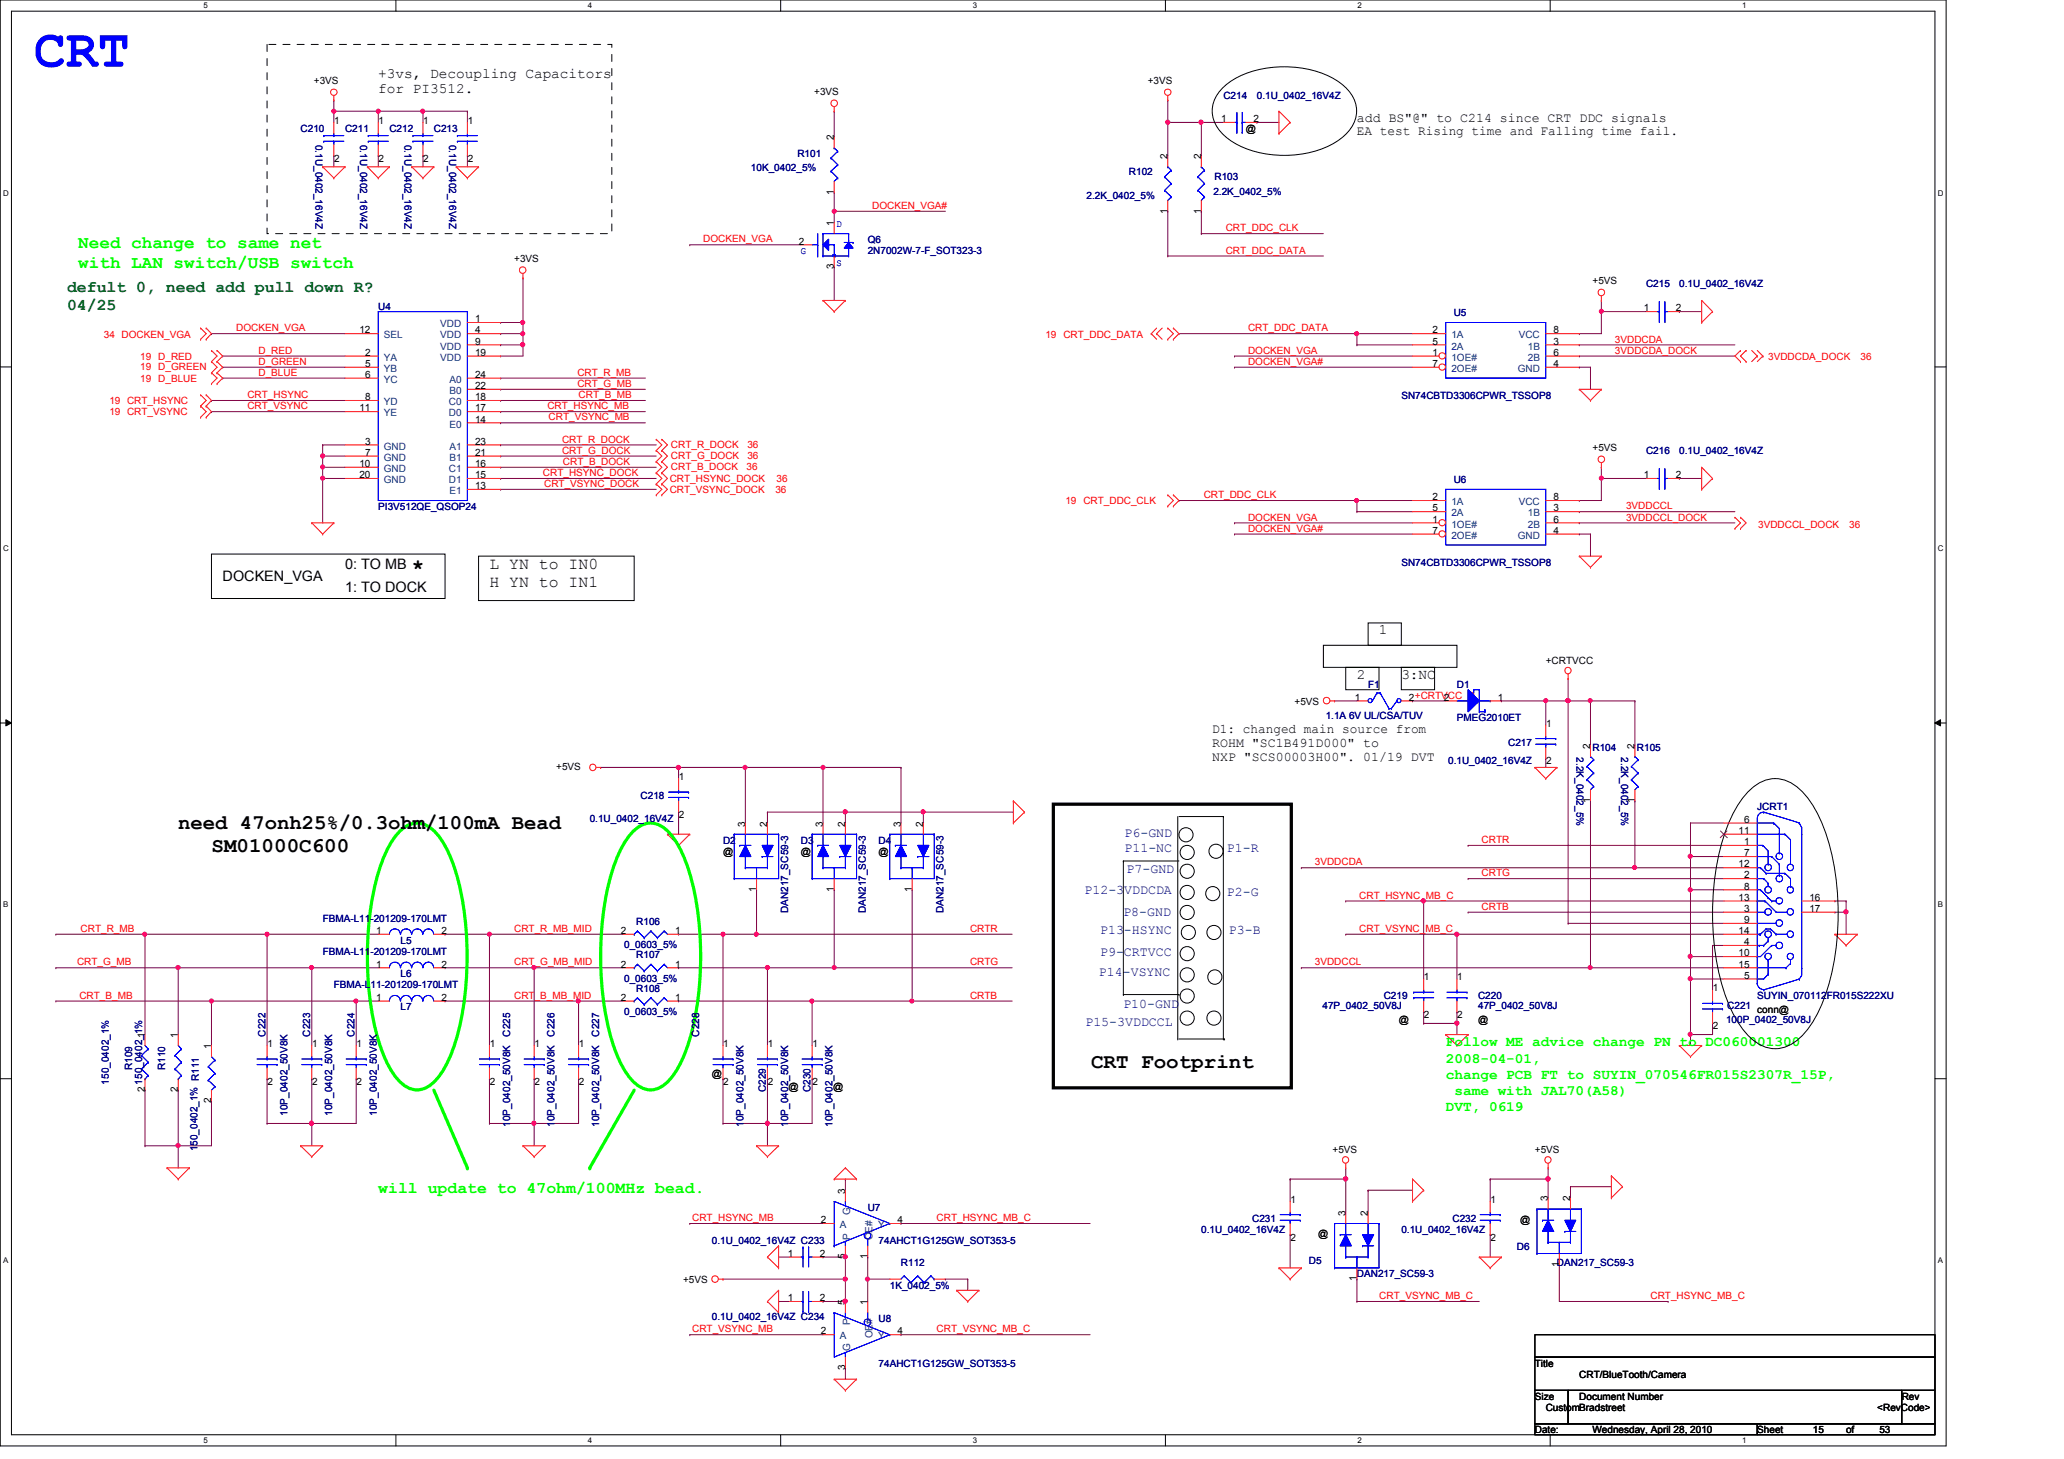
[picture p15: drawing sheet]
<svg xmlns="http://www.w3.org/2000/svg" width="297mm" height="210mm" viewBox="0 0 297 210" stroke-linecap="round" stroke-linejoin="round" font-family="sans-serif">
<defs><g id="words">
<text font-size="7.7" fill="#00f" x="4.9" y="9.6">CRT</text>
<g font-size="3">
<text x="59.3" y="82.5">*</text>
<text x="25.7" y="119.3">need 47onh25%/0.3ohm/100mA Bead</text>
<text x="30.4" y="122.5">SM01000C600</text>
<text x="157" y="153.7">CRT Footprint</text>
</g>
<g font-size="2.5" fill="#0f0">
<text x="11.3" y="35.7">Need change to same net</text>
<text x="11.3" y="38.5">with LAN switch/USB switch</text>
</g>
<g font-size="2.4" fill="#008000">
<text x="9.6" y="42">defult 0, need add pull down R?</text>
<text x="9.6" y="44.6">04/25</text>
</g>
<g font-size="2.4">
<text x="70.4" y="81.9">L YN to IN0</text>
<text x="70.4" y="84.5">H YN to IN1</text>
</g>
<text font-size="2.4" fill="#0f0" x="54.4" y="171.6">will update to 47ohm/100MHz bead.</text>
<g font-size="2.1">
<text x="54.4" y="11.2">+3vs, Decoupling Capacitors</text>
<text x="54.4" y="13.4">for PI3512.</text>
<text x="32" y="83.5">DOCKEN_VGA</text>
<text x="49.7" y="81.9">0: TO MB</text>
<text x="49.7" y="85.1">1: TO DOCK</text>
<text x="198.5" y="91.2">1</text>
<text x="195.3" y="97.6">2</text>
<text x="201.7" y="97.6">3:NC</text>
</g>
<g font-size="2.1" fill="#0f0">
<text x="208.1" y="150.5">Follow ME advice change PN to DC060001300</text>
<text x="208.1" y="152.9">2008-04-01,</text>
<text x="208.1" y="155.2">change PCB FT to SUYIN_070546FR015S2307R_15P,</text>
<text x="208.1" y="159.9">DVT, 0619</text>
<text x="209.3" y="157.5">same with JAL70(A58)</text>
</g>
<g font-size="1.9">
<text x="195.3" y="17.5">add BS&quot;@&quot; to C214 since CRT DDC signals</text>
<text x="195.3" y="19.5">EA test Rising time and Falling time fail.</text>
<text x="174.5" y="105.5">D1: changed main source from</text>
<text x="174.5" y="107.5">ROHM &quot;SC1B491D000&quot; to</text>
<text x="174.5" y="109.5">NXP &quot;SCS00003H00&quot;. 01/19 DVT</text>
</g>
<g font-size="1.9" fill="#000080">
<text x="161.8" y="120.4">P6-GND</text>
<text x="161.8" y="122.6">P11-NC</text>
<text x="162.1" y="125.6">P7-GND</text>
<text x="176.6" y="122.6">P1-R</text>
<text x="156.1" y="128.6">P12-3VDDCDA</text>
<text x="161.7" y="131.7">P8-GND</text>
<text x="176.6" y="128.9">P2-G</text>
<text x="158.3" y="134.3">P13-HSYNC</text>
<text x="158.3" y="137.5">P9-CRTVCC</text>
<text x="176.9" y="134.3">P3-B</text>
<text x="158.2" y="140.4">P14-VSYNC</text>
<text x="156.2" y="147.6">P15-3VDDCCL</text>
<text x="161.7" y="145">P10-GND</text>
</g>
<g font-size="1.4">
<text x="45.2" y="12.1">+3VS</text>
<text x="48.1" y="17.8">1</text>
<text x="54.5" y="17.8">1</text>
<text x="60.9" y="17.8">1</text>
<text x="67.3" y="17.8">1</text>
<text x="117.2" y="13.7">+3VS</text>
<text x="165.2" y="12.1">+3VS</text>
<text x="175.8" y="17.6">1</text>
<text x="180.4" y="17.6">2</text>
<text x="48.1" y="23.3">2</text>
<text x="54.5" y="23.3">2</text>
<text x="60.9" y="23.3">2</text>
<text x="67.3" y="23.3">2</text>
<text x="120" y="20.2" transform="rotate(-90 120 20.2)">2</text>
<text x="168" y="22.9" transform="rotate(-90 168 22.9)">2</text>
<text x="172.8" y="22.9" transform="rotate(-90 172.8 22.9)">2</text>
<text x="179.3" y="19">@</text>
<text x="120" y="28" transform="rotate(-90 120 28)">1</text>
<text x="115" y="35.2">2</text>
<text x="120" y="32.5" transform="rotate(-90 120 32.5)">1</text>
<text x="168" y="30.7" transform="rotate(-90 168 30.7)">1</text>
<text x="172.8" y="30.7" transform="rotate(-90 172.8 30.7)">1</text>
<text x="74" y="37.7">+3VS</text>
<text x="120" y="38.7" transform="rotate(-90 120 38.7)">3</text>
<text x="229.2" y="40.9">+5VS</text>
<text x="51.7" y="48">12</text>
<text x="68.4" y="48">4</text>
<text x="68.4" y="46.4">1</text>
<text x="206.2" y="48">2</text>
<text x="223.6" y="48">8</text>
<text x="236.6" y="44.8">1</text>
<text x="241.2" y="44.8">2</text>
<text x="52.5" y="51.2">2</text>
<text x="52.5" y="52.8">5</text>
<text x="68.4" y="49.6">9</text>
<text x="68.4" y="51.2">19</text>
<text x="206.2" y="51.2">1</text>
<text x="206.2" y="52.8">7</text>
<text x="206.2" y="49.6">5</text>
<text x="223.6" y="52.8">4</text>
<text x="223.6" y="49.6">3</text>
<text x="223.6" y="51.2">6</text>
<text x="51.7" y="59.2">11</text>
<text x="52.5" y="54.4">6</text>
<text x="52.5" y="57.6">8</text>
<text x="68.4" y="59.2">17</text>
<text x="68.4" y="57.6">18</text>
<text x="68.4" y="56">22</text>
<text x="68.4" y="54.4">24</text>
<text x="52.5" y="64">3</text>
<text x="52.5" y="65.6">7</text>
<text x="68.4" y="60.8">14</text>
<text x="68.4" y="65.6">21</text>
<text x="68.4" y="64">23</text>
<text x="229.2" y="64.9">+5VS</text>
<text x="51.7" y="67.2">10</text>
<text x="51.7" y="68.8">20</text>
<text x="68.4" y="70.4">13</text>
<text x="68.4" y="68.8">15</text>
<text x="68.4" y="67.2">16</text>
<text x="206.2" y="72">2</text>
<text x="223.6" y="72">8</text>
<text x="236.6" y="68.8">1</text>
<text x="241.2" y="68.8">2</text>
<text x="206.2" y="75.2">1</text>
<text x="206.2" y="76.8">7</text>
<text x="206.2" y="73.6">5</text>
<text x="223.6" y="76.8">4</text>
<text x="223.6" y="73.6">3</text>
<text x="223.6" y="75.2">6</text>
<text x="222.5" y="95.5">+CRTVCC</text>
<text x="186.3" y="101.4">+5VS</text>
<text x="195" y="100.8">1</text>
<text x="202.8" y="100.8">2+CRTVCC_D</text>
<text x="207.8" y="100.8">2</text>
<text x="215.6" y="100.8">1</text>
<text x="222.5" y="104.6">1</text>
<text x="228.9" y="107.7" transform="rotate(-90 228.9 107.7)">2</text>
<text x="235.2" y="107.7" transform="rotate(-90 235.2 107.7)">2</text>
<text x="80" y="110.8">+5VS</text>
<text x="97.7" y="112.2">1</text>
<text x="222.5" y="110">2</text>
<text x="97.7" y="117.7">2</text>
<text x="107.2" y="118.9" transform="rotate(-90 107.2 118.9)">3</text>
<text x="110.4" y="118.9" transform="rotate(-90 110.4 118.9)">2</text>
<text x="118.4" y="118.9" transform="rotate(-90 118.4 118.9)">3</text>
<text x="121.6" y="118.9" transform="rotate(-90 121.6 118.9)">2</text>
<text x="129.6" y="118.9" transform="rotate(-90 129.6 118.9)">3</text>
<text x="132.8" y="118.9" transform="rotate(-90 132.8 118.9)">2</text>
<text x="228.9" y="115.5" transform="rotate(-90 228.9 115.5)">1</text>
<text x="235.2" y="115.5" transform="rotate(-90 235.2 115.5)">1</text>
<text x="250.2" y="120">11</text>
<text x="251" y="118.4">6</text>
<text x="104.1" y="123">@</text>
<text x="115.3" y="123">@</text>
<text x="126.4" y="123">@</text>
<text x="250.2" y="124.8">12</text>
<text x="251" y="121.6">1</text>
<text x="251" y="123.2">7</text>
<text x="108.8" y="128.3" transform="rotate(-90 108.8 128.3)">1</text>
<text x="120" y="128.3" transform="rotate(-90 120 128.3)">1</text>
<text x="131.2" y="128.3" transform="rotate(-90 131.2 128.3)">1</text>
<text x="250.2" y="129.6">13</text>
<text x="251" y="126.4">2</text>
<text x="251" y="128">8</text>
<text x="251" y="131.2">3</text>
<text x="260.4" y="129.6">16</text>
<text x="260.4" y="131.2">17</text>
<text x="54.1" y="134.4">1</text>
<text x="63.5" y="134.4">2</text>
<text x="89.4" y="134.4">2</text>
<text x="97.2" y="134.4">1</text>
<text x="250.2" y="134.4">14</text>
<text x="250.2" y="137.6">10</text>
<text x="251" y="132.8">9</text>
<text x="251" y="136">4</text>
<text x="54.1" y="144">1</text>
<text x="54.1" y="139.2">1</text>
<text x="63.5" y="144">2</text>
<text x="63.5" y="139.2">2</text>
<text x="89.4" y="144">2</text>
<text x="89.4" y="139.2">2</text>
<text x="97.2" y="144">1</text>
<text x="97.2" y="139.2">1</text>
<text x="204.9" y="141">1</text>
<text x="209.7" y="141">1</text>
<text x="246.5" y="142.6">1</text>
<text x="250.2" y="139.2">15</text>
<text x="251" y="140.8">5</text>
<text x="20.8" y="149.3" transform="rotate(-90 20.8 149.3)">1</text>
<text x="25.6" y="149.3" transform="rotate(-90 25.6 149.3)">1</text>
<text x="201.3" y="147.2">@</text>
<text x="204.9" y="146.5">2</text>
<text x="209.7" y="146.5">2</text>
<text x="212.7" y="147.2">@</text>
<text x="246.5" y="148.1">2</text>
<text x="252.9" y="145.7">conn@</text>
<text x="30.4" y="150.9" transform="rotate(-90 30.4 150.9)">1</text>
<text x="38.5" y="150.6">1</text>
<text x="44.9" y="150.6">1</text>
<text x="51.3" y="150.6">1</text>
<text x="70.5" y="150.6">1</text>
<text x="76.9" y="150.6">1</text>
<text x="83.3" y="150.6">1</text>
<text x="102.4" y="155">@</text>
<text x="104.1" y="150.6">1</text>
<text x="110.5" y="150.6">1</text>
<text x="116.9" y="150.6">1</text>
<text x="20.8" y="157.1" transform="rotate(-90 20.8 157.1)">2</text>
<text x="25.6" y="157.1" transform="rotate(-90 25.6 157.1)">2</text>
<text x="30.4" y="158.7" transform="rotate(-90 30.4 158.7)">2</text>
<text x="38.5" y="156.1">2</text>
<text x="44.9" y="156.1">2</text>
<text x="51.3" y="156.1">2</text>
<text x="70.5" y="156.1">2</text>
<text x="76.9" y="156.1">2</text>
<text x="83.3" y="156.1">2</text>
<text x="104.1" y="156.1">2</text>
<text x="110.5" y="156.1">2</text>
<text x="113.5" y="156.8">@</text>
<text x="116.9" y="156.1">2</text>
<text x="119.9" y="156.8">@</text>
<text x="191.8" y="165.9">+5VS</text>
<text x="220.9" y="165.9">+5VS</text>
<text x="121.6" y="171.7" transform="rotate(-90 121.6 171.7)">3</text>
<text x="185.7" y="173">1</text>
<text x="214.5" y="173">1</text>
<text x="222.8" y="172.8" transform="rotate(-90 222.8 172.8)">3</text>
<text x="226" y="172.8" transform="rotate(-90 226 172.8)">2</text>
<text x="118.1" y="176">2</text>
<text x="129.2" y="176">4</text>
<text x="185.7" y="178.5">2</text>
<text x="189.7" y="178">@</text>
<text x="193.6" y="174.9" transform="rotate(-90 193.6 174.9)">3</text>
<text x="196.8" y="174.9" transform="rotate(-90 196.8 174.9)">2</text>
<text x="214.5" y="178.5">2</text>
<text x="218.8" y="175.9">@</text>
<text x="98.3" y="184.6">+5VS</text>
<text x="113.4" y="180.8">1</text>
<text x="118" y="180.8">2</text>
<text x="121.6" y="181.1" transform="rotate(-90 121.6 181.1)">5</text>
<text x="124.8" y="181.1" transform="rotate(-90 124.8 181.1)">1</text>
<text x="195.2" y="184.3" transform="rotate(-90 195.2 184.3)">1</text>
<text x="224.4" y="182.2" transform="rotate(-90 224.4 182.2)">1</text>
<text x="113.4" y="187.2">1</text>
<text x="118" y="187.2">2</text>
<text x="118.1" y="192">2</text>
<text x="121.6" y="187.7" transform="rotate(-90 121.6 187.7)">5</text>
<text x="124.8" y="187.7" transform="rotate(-90 124.8 187.7)">1</text>
<text x="129.2" y="192">4</text>
<text x="121.6" y="197.1" transform="rotate(-90 121.6 197.1)">3</text>
<text x="220.9" y="196.6">Title</text>
<text x="220.9" y="201.4">Size</text>
<text x="222.5" y="203">CustomBradstreet</text>
<text x="227.3" y="201.4">Document Number</text>
<text x="227.3" y="198.2">CRT/BlueTooth/Camera</text>
<text x="270.2" y="203">&lt;RevCode&gt;</text>
<text x="273.7" y="201.4">Rev</text>
<text x="220.9" y="206.2">Date:</text>
<text x="229.2" y="206.2">Wednesday, April 28, 2010</text>
<text x="252.9" y="206.2">Sheet</text>
<text x="260.9" y="206.2">15</text>
<text x="265.7" y="206.2">of</text>
<text x="270.5" y="206.2">53</text>
</g>
<g font-size="1.4" fill="#000080">
<text x="176.1" y="14.2">C214</text>
<text x="180.9" y="14.2">0.1U_0402_16V4Z</text>
<text x="43.3" y="19">C210</text>
<text x="45.4" y="20.8" transform="rotate(90 45.4 20.8)">0.1U_0402_16V4Z</text>
<text x="49.7" y="19">C211</text>
<text x="51.8" y="20.8" transform="rotate(90 51.8 20.8)">0.1U_0402_16V4Z</text>
<text x="56" y="19">C212</text>
<text x="58.2" y="20.8" transform="rotate(90 58.2 20.8)">0.1U_0402_16V4Z</text>
<text x="62.4" y="19">C213</text>
<text x="64.6" y="20.8" transform="rotate(90 64.6 20.8)">0.1U_0402_16V4Z</text>
<text x="114.8" y="22.6">R101</text>
<text x="108.1" y="24.6">10K_0402_5%</text>
<text x="156.4" y="28.6">2.2K_0402_5%</text>
<text x="162.5" y="25.2">R102</text>
<text x="174.6" y="28.1">2.2K_0402_5%</text>
<text x="174.8" y="25.9">R103</text>
<text x="124.9" y="35">Q6</text>
<text x="124.9" y="36.6">2N7002W-7-F_SOT323-3</text>
<text x="236.9" y="41.4">C215</text>
<text x="241.7" y="41.4">0.1U_0402_16V4Z</text>
<text x="54.4" y="44.6">U4</text>
<text x="209.2" y="45.5">U5</text>
<text x="201.7" y="57.4">SN74CBTD3306CPWR_TSSOP8</text>
<text x="236.9" y="65.4">C216</text>
<text x="241.7" y="65.4">0.1U_0402_16V4Z</text>
<text x="209.2" y="69.5">U6</text>
<text x="54.4" y="73.4">PI3V512QE_QSOP24</text>
<text x="201.7" y="81.4">SN74CBTD3306CPWR_TSSOP8</text>
<text x="196.9" y="99">F1</text>
<text x="209.7" y="99">D1</text>
<text x="190.8" y="103.5">1.1A 6V UL/CSA/TUV</text>
<text x="209.7" y="103.8">PMEG2010ET</text>
<text x="217" y="107.3">C217</text>
<text x="208.4" y="109.9">0.1U_0402_16V4Z</text>
<text x="226.9" y="109" transform="rotate(90 226.9 109)">2.2K_0402_5%</text>
<text x="229.2" y="108.1">R104</text>
<text x="233.3" y="109" transform="rotate(90 233.3 109)">2.2K_0402_5%</text>
<text x="235.6" y="108.1">R105</text>
<text x="84.9" y="118.2">0.1U_0402_16V4Z</text>
<text x="92.2" y="115">C218</text>
<text x="252.9" y="116.6">JCRT1</text>
<text x="104.1" y="121.4">D2</text>
<text x="115.3" y="121.4">D3</text>
<text x="126.4" y="121.4">D4</text>
<text x="113.4" y="131.4" transform="rotate(-90 113.4 131.4)">DAN217_SC59-3</text>
<text x="124.6" y="131.4" transform="rotate(-90 124.6 131.4)">DAN217_SC59-3</text>
<text x="135.8" y="131.4" transform="rotate(-90 135.8 131.4)">DAN217_SC59-3</text>
<text x="46.4" y="132.6">FBMA-L11-201209-170LMT</text>
<text x="46.4" y="137.4">FBMA-L11-201209-170LMT</text>
<text x="57.7" y="135.8">L5</text>
<text x="89.8" y="136.4">0_0603_5%</text>
<text x="91.6" y="137.9">R107</text>
<text x="91.6" y="133.1">R106</text>
<text x="48" y="142.2">FBMA-L11-201209-170LMT</text>
<text x="57.7" y="140.6">L6</text>
<text x="89.8" y="141.2">0_0603_5%</text>
<text x="91.6" y="142.7">R108</text>
<text x="199.1" y="143.8">C219</text>
<text x="212.7" y="143.8">C220</text>
<text x="252.9" y="143.8">SUYIN_070112FR015S222XU</text>
<text x="38.2" y="149.1" transform="rotate(-90 38.2 149.1)">C222</text>
<text x="44.6" y="149.1" transform="rotate(-90 44.6 149.1)">C223</text>
<text x="51" y="149.1" transform="rotate(-90 51 149.1)">C224</text>
<text x="57.7" y="145.4">L7</text>
<text x="73.4" y="149.1" transform="rotate(-90 73.4 149.1)">C225</text>
<text x="79.8" y="149.1" transform="rotate(-90 79.8 149.1)">C226</text>
<text x="86.2" y="149.1" transform="rotate(-90 86.2 149.1)">C227</text>
<text x="89.8" y="146">0_0603_5%</text>
<text x="100.6" y="149.1" transform="rotate(-90 100.6 149.1)">C228</text>
<text x="190.3" y="145.2">47P_0402_50V8J</text>
<text x="212.7" y="145.2">47P_0402_50V8J</text>
<text x="248.4" y="147.2">100P_0402_50V8J</text>
<text x="248.6" y="145.2">C221</text>
<text x="19" y="154" transform="rotate(-90 19 154)">R109</text>
<text x="23.8" y="154" transform="rotate(-90 23.8 154)">R110</text>
<text x="15.7" y="156" transform="rotate(-90 15.7 156)">150_0402_1%</text>
<text x="20.4" y="156" transform="rotate(-90 20.4 156)">150_0402_1%</text>
<text x="41.4" y="160.5" transform="rotate(-90 41.4 160.5)">10P_0402_50V8K</text>
<text x="47.8" y="160.5" transform="rotate(-90 47.8 160.5)">10P_0402_50V8K</text>
<text x="54.2" y="160.5" transform="rotate(-90 54.2 160.5)">10P_0402_50V8K</text>
<text x="110.2" y="157.1" transform="rotate(-90 110.2 157.1)">C229</text>
<text x="116.6" y="157.1" transform="rotate(-90 116.6 157.1)">C230</text>
<text x="28.4" y="165.7" transform="rotate(-90 28.4 165.7)">150_0402_1% R111</text>
<text x="73.4" y="162.1" transform="rotate(-90 73.4 162.1)">10P_0402_50V8K</text>
<text x="79.8" y="162.1" transform="rotate(-90 79.8 162.1)">10P_0402_50V8K</text>
<text x="86.2" y="162.1" transform="rotate(-90 86.2 162.1)">10P_0402_50V8K</text>
<text x="107" y="162.1" transform="rotate(-90 107 162.1)">10P_0402_50V8K</text>
<text x="113.4" y="162.1" transform="rotate(-90 113.4 162.1)">10P_0402_50V8K</text>
<text x="119.8" y="162.1" transform="rotate(-90 119.8 162.1)">10P_0402_50V8K</text>
<text x="102.4" y="179">0.1U_0402_16V4Z C233</text>
<text x="124.9" y="174.2">U7</text>
<text x="126.4" y="179">74AHCT1G125GW_SOT353-5</text>
<text x="172.9" y="177.4">0.1U_0402_16V4Z</text>
<text x="180.2" y="175.8">C231</text>
<text x="201.7" y="177.4">0.1U_0402_16V4Z</text>
<text x="209" y="175.8">C232</text>
<text x="218.3" y="179.8">D6</text>
<text x="128.1" y="185.4">1K_0402_5%</text>
<text x="129.7" y="182.2">R112</text>
<text x="188.4" y="181.9">D5</text>
<text x="195.3" y="183.8">DAN217_SC59-3</text>
<text x="224.1" y="182.2">DAN217_SC59-3</text>
<text x="102.4" y="189.9">0.1U_0402_16V4Z C234</text>
<text x="126.4" y="190.2">U8</text>
<text x="126.4" y="196.6">74AHCT1G125GW_SOT353-5</text>
</g>
<g font-size="1.4" fill="#f00">
<text x="101.2" y="34.9">DOCKEN_VGA</text>
<text x="125.5" y="30.1">DOCKEN_VGA#</text>
<text x="176.4" y="33.3">CRT_DDC_CLK</text>
<text x="176.4" y="36.5">CRT_DDC_DATA</text>
<text x="34" y="47.7">DOCKEN_VGA</text>
<text x="179.6" y="47.7">CRT_DDC_DATA</text>
<text x="14.9" y="48.6">34 DOCKEN_VGA</text>
<text x="20.2" y="51.8">19 D_RED</text>
<text x="20.2" y="53.2">19 D_GREEN</text>
<text x="37.2" y="52.5">D_GREEN</text>
<text x="37.2" y="50.9">D_RED</text>
<text x="150.4" y="48.6">19 CRT_DDC_DATA</text>
<text x="179.6" y="50.9">DOCKEN_VGA</text>
<text x="179.6" y="52.5">DOCKEN_VGA#</text>
<text x="232.4" y="49.3">3VDDCDA</text>
<text x="232.4" y="50.9">3VDDCDA_DOCK</text>
<text x="254.5" y="51.8">3VDDCDA_DOCK</text>
<text x="267.8" y="51.8">36</text>
<text x="15.7" y="58.2">19 CRT_HSYNC</text>
<text x="15.7" y="59.8">19 CRT_VSYNC</text>
<text x="20.2" y="55">19 D_BLUE</text>
<text x="35.6" y="57.3">CRT_HSYNC</text>
<text x="35.6" y="58.9">CRT_VSYNC</text>
<text x="37.2" y="54.1">D_BLUE</text>
<text x="78.8" y="58.9">CRT_HSYNC_MB</text>
<text x="83.1" y="54.1">CRT_R_MB</text>
<text x="83.1" y="55.7">CRT_G_MB</text>
<text x="83.3" y="57.3">CRT_B_MB</text>
<text x="78.9" y="60.5">CRT_VSYNC_MB</text>
<text x="80.9" y="65.3">CRT_G_DOCK</text>
<text x="80.9" y="63.7">CRT_R_DOCK</text>
<text x="96.6" y="66">CRT_G_DOCK</text>
<text x="96.6" y="64.4">CRT_R_DOCK</text>
<text x="107.6" y="64.4">36</text>
<text x="107.6" y="66">36</text>
<text x="78.1" y="68.5">CRT_HSYNC_DOCK</text>
<text x="78.3" y="70.1">CRT_VSYNC_DOCK</text>
<text x="81" y="66.9">CRT_B_DOCK</text>
<text x="96.4" y="69.4">CRT_HSYNC_DOCK</text>
<text x="96.4" y="71">CRT_VSYNC_DOCK</text>
<text x="96.6" y="67.6">CRT_B_DOCK</text>
<text x="107.4" y="67.6">36</text>
<text x="111.6" y="71">36</text>
<text x="111.8" y="69.4">36</text>
<text x="173.2" y="71.7">CRT_DDC_CLK</text>
<text x="153.3" y="72.6">19 CRT_DDC_CLK</text>
<text x="179.6" y="74.9">DOCKEN_VGA</text>
<text x="179.6" y="76.5">DOCKEN_VGA#</text>
<text x="234" y="73.3">3VDDCCL</text>
<text x="234" y="74.9">3VDDCCL_DOCK</text>
<text x="253" y="75.9">3VDDCCL_DOCK</text>
<text x="266.1" y="75.9">36</text>
<text x="189.2" y="124.5">3VDDCDA</text>
<text x="213.2" y="121.3">CRTR</text>
<text x="195.6" y="129.3">CRT_HSYNC_MB_C</text>
<text x="213.2" y="126.1">CRTG</text>
<text x="213.2" y="130.9">CRTB</text>
<text x="11.6" y="134.1">CRT_R_MB</text>
<text x="74" y="134.1">CRT_R_MB_MID</text>
<text x="139.6" y="134.1">CRTR</text>
<text x="195.6" y="134.1">CRT_VSYNC_MB_C</text>
<text x="11.1" y="138.9">CRT_G_MB</text>
<text x="11.4" y="143.7">CRT_B_MB</text>
<text x="74" y="138.9">CRT_G_MB_MID</text>
<text x="74" y="143.7">CRT_B_MB_MID</text>
<text x="139.6" y="138.9">CRTG</text>
<text x="139.6" y="143.7">CRTB</text>
<text x="189.2" y="138.9">3VDDCCL</text>
<text x="99.6" y="175.7">CRT_HSYNC_MB</text>
<text x="134.8" y="175.7">CRT_HSYNC_MB_C</text>
<text x="99.6" y="191.7">CRT_VSYNC_MB</text>
<text x="134.8" y="191.7">CRT_VSYNC_MB_C</text>
<text x="198.5" y="186.9">CRT_VSYNC_MB_C</text>
<text x="237.5" y="186.9">CRT_HSYNC_MB_C</text>
</g>
<g font-size="1.4" fill="#00f">
<text x="120.4" y="32.7">D</text>
<text x="115.3" y="36.6">G</text>
<text x="120.4" y="38.3">S</text>
</g>
<g font-size="1.4" fill="#004080">
<text x="63.4" y="47.1">VDD</text>
<text x="55.2" y="51.9">YA</text>
<text x="55.2" y="53.5">YB</text>
<text x="55.2" y="48.7">SEL</text>
<text x="63.4" y="48.7">VDD</text>
<text x="63.4" y="50.3">VDD</text>
<text x="63.4" y="51.9">VDD</text>
<text x="208.9" y="51.9">1OE#</text>
<text x="208.9" y="53.5">2OE#</text>
<text x="208.9" y="50.3">2A</text>
<text x="208.9" y="48.7">1A</text>
<text x="218.4" y="53.5">GND</text>
<text x="218.6" y="48.7">VCC</text>
<text x="219.9" y="50.3">1B</text>
<text x="219.9" y="51.9">2B</text>
<text x="55.2" y="55.1">YC</text>
<text x="55.2" y="58.3">YD</text>
<text x="55.2" y="59.9">YE</text>
<text x="64.6" y="59.9">D0</text>
<text x="64.6" y="58.3">C0</text>
<text x="64.7" y="56.7">B0</text>
<text x="64.7" y="55.1">A0</text>
<text x="55.2" y="64.7">GND</text>
<text x="64.7" y="61.5">E0</text>
<text x="64.7" y="64.7">A1</text>
<text x="55.2" y="66.3">GND</text>
<text x="55.2" y="67.9">GND</text>
<text x="55.2" y="69.5">GND</text>
<text x="64.6" y="69.5">D1</text>
<text x="64.6" y="67.9">C1</text>
<text x="64.7" y="71.1">E1</text>
<text x="64.7" y="66.3">B1</text>
<text x="208.9" y="75.9">1OE#</text>
<text x="208.9" y="77.5">2OE#</text>
<text x="208.9" y="74.3">2A</text>
<text x="208.9" y="72.7">1A</text>
<text x="218.4" y="77.5">GND</text>
<text x="218.6" y="72.7">VCC</text>
<text x="219.9" y="74.3">1B</text>
<text x="219.9" y="75.9">2B</text>
<text x="120.9" y="176.7">A</text>
<text x="122.3" y="178.4" transform="rotate(-90 122.3 178.4)">P</text>
<text x="122.3" y="174.8" transform="rotate(-90 122.3 174.8)">G</text>
<text x="125.6" y="178.4" transform="rotate(-90 125.6 178.4)">OE#</text>
<text x="126.4" y="176.7">Y</text>
<text x="122.3" y="190.6" transform="rotate(-90 122.3 190.6)">P</text>
<text x="120.9" y="192.7">A</text>
<text x="122.3" y="194.4" transform="rotate(-90 122.3 194.4)">G</text>
<text x="125.6" y="192.5" transform="rotate(-90 125.6 192.5)">OE#</text>
<text x="126.4" y="192.7">Y</text>
</g>
<g font-size="1.1">
<text x="29.3" y="1.1">5</text>
<text x="84.6" y="1.1">4</text>
<text x="140" y="1.1">3</text>
<text x="195.4" y="1.1">2</text>
<text x="250.7" y="1.1">1</text>
<text x=".5" y="28.2">D</text>
<text x="278.9" y="28.2">D</text>
<text x=".5" y="79.3">C</text>
<text x="278.9" y="79.3">C</text>
<text x=".5" y="130.6">B</text>
<text x="278.9" y="130.6">B</text>
<text x=".5" y="181.7">A</text>
<text x="278.9" y="181.7">A</text>
<text x="29.3" y="207.6">5</text>
<text x="84.6" y="207.6">4</text>
<text x="140" y="207.6">3</text>
<text x="195.4" y="207.6">2</text>
<text x="250.7" y="207.6">1</text>
</g>
</g></defs>
<path d="M0 0h280.1v208h-280.1zM1.6 1.6h276.9v204.8h-276.9z" fill="none" stroke="#000" stroke-width=".14"/>
<g fill="#fff">
<path d="M29.3 .2h.6v1.2h-.6z"/>
<path d="M29.3 206.6h.6v1.2h-.6z"/>
</g>
<path d="M57 0v1.6M57 206.4v1.6" fill="none" stroke="#000" stroke-width=".14"/>
<g fill="#fff">
<path d="M84.6 .2h.6v1.2h-.6z"/>
<path d="M84.6 206.6h.6v1.2h-.6z"/>
</g>
<path d="M112.3 0v1.6M112.3 206.4v1.6" fill="none" stroke="#000" stroke-width=".14"/>
<g fill="#fff">
<path d="M140 .2h.6v1.2h-.6z"/>
<path d="M140 206.6h.6v1.2h-.6z"/>
</g>
<path d="M167.7 0v1.6M167.7 206.4v1.6" fill="none" stroke="#000" stroke-width=".14"/>
<g fill="#fff">
<path d="M195.4 .2h.6v1.2h-.6z"/>
<path d="M195.4 206.6h.6v1.2h-.6z"/>
</g>
<path d="M223.1 0v1.6M223.1 206.4v1.6" fill="none" stroke="#000" stroke-width=".14"/>
<g fill="#fff">
<path d="M250.7 .2h.6v1.2h-.6z"/>
<path d="M250.7 206.6h.6v1.2h-.6z"/>
<path d="M.5 27.2h.7v1.2h-.7z"/>
<path d="M278.9 27.2h.8v1.2h-.8z"/>
<path d="M.5 78.4h.7v1.1h-.7z"/>
<path d="M278.9 78.4h.8v1.1h-.8z"/>
</g>
<path d="M0 52.8h1.6M278.5 52.8h1.6" fill="none" stroke="#000" stroke-width=".14"/>
<g fill="#fff">
<path d="M.5 129.6h.7v1.2h-.7z"/>
<path d="M278.9 129.6h.7v1.2h-.7z"/>
</g>
<path d="M0 104h1.6M.8 103.5l.8 .5-.8 .4zM278.5 104l.8-.5v.9zM278.5 104h1.6" fill="none" stroke="#000" stroke-width=".14"/>
<path d="M.8 103.5l.8 .5-.8 .4zM278.5 104l.8-.5v.9z" fill="#000"/>
<g fill="#fff">
<path d="M.5 180.8h.7v1.1h-.7z"/>
<path d="M278.9 180.8h.7v1.1h-.7z"/>
</g>
<path d="M0 155.2h1.6M278.5 155.2h1.6" fill="none" stroke="#000" stroke-width=".14"/>
<g fill="none" stroke="#800040" stroke-width=".14">
<path d="M48 16h.1M48 16v1.6M48 22.4h.1M48 22.4v1.6M32 52.8h.1M32 51.2h.1M32 54.4h.1M32 52.8h17.7M32 51.2h17.7M32 54.4h17.7M46.4 64h.1M46.4 68.8h.1"/>
<path d="M46.4 64h3.3M46.4 68.8v6.4"/>
</g>
<circle cx="46.4" cy="68.8" r=".3" fill="#f0f"/>
<circle cx="46.4" cy="68.8" r=".3" fill="none" stroke="#f0f" stroke-width=".14"/>
<path d="M195.3 48h.1M195.3 48h8" fill="none" stroke="#800040" stroke-width=".14"/>
<circle cx="195.2" cy="48" r=".3" fill="#f0f"/>
<circle cx="195.2" cy="48" r=".3" fill="none" stroke="#f0f" stroke-width=".14"/>
<path d="M72 51.2h.1M72 46.4h.1M72 46.4h3.3M75.3 49.6h.1M75.3 49.6v1.6h-3.3" fill="none" stroke="#800040" stroke-width=".14"/>
<circle cx="75.2" cy="46.4" r=".3" fill="#f0f"/>
<circle cx="75.2" cy="46.4" r=".3" fill="none" stroke="#f0f" stroke-width=".14"/>
<path d="M72 48h.1M72 48h3.3" fill="none" stroke="#800040" stroke-width=".14"/>
<circle cx="75.2" cy="48" r=".3" fill="#f0f"/>
<circle cx="75.2" cy="48" r=".3" fill="none" stroke="#f0f" stroke-width=".14"/>
<path d="M72 49.6h.1M72 49.6h3.3" fill="none" stroke="#800040" stroke-width=".14"/>
<circle cx="75.2" cy="49.6" r=".31" fill="#f0f"/>
<circle cx="75.2" cy="49.6" r=".31" fill="none" stroke="#f0f" stroke-width=".14"/>
<g fill="none" stroke="#800040" stroke-width=".14">
<path d="M54.4 16h.1M54.4 16v1.6M60.9 16h.1M60.9 16v1.6M60.9 16h6.4M67.3 16h.1M67.3 16v1.6M54.4 22.4h.1M54.4 22.4v1.6M60.9 22.4h.1M60.9 22.4v1.6M67.3 22.4h.1"/>
<path d="M67.3 22.4v1.6M30.4 57.6h.1M30.4 59.2h.1M30.4 57.6h19.3M30.4 59.2h19.3M46.4 65.6h.1M46.4 67.2h.1M46.4 65.6h3.3M46.4 67.2h3.3"/>
</g>
<circle cx="60.8" cy="16" r=".3" fill="#f0f"/>
<circle cx="60.8" cy="16" r=".3" fill="none" stroke="#f0f" stroke-width=".14"/>
<path d="M48 16h.1M48 16h6.4" fill="none" stroke="#800040" stroke-width=".14"/>
<circle cx="48" cy="16" r=".3" fill="#f0f"/>
<circle cx="48" cy="16" r=".3" fill="none" stroke="#f0f" stroke-width=".14"/>
<path d="M54.4 16h.1M54.4 16h6.5" fill="none" stroke="#800040" stroke-width=".14"/>
<circle cx="54.4" cy="16" r=".3" fill="#f0f"/>
<circle cx="54.4" cy="16" r=".3" fill="none" stroke="#f0f" stroke-width=".14"/>
<g fill="none" stroke="#800040" stroke-width=".14">
<path d="M48 14.4h.1M48 14.4v1.6M120.1 16h.1M120.1 16v3.7M99.3 35.2h.1M99.3 35.2h16M120.1 38.4h.1M120.1 30.4h.1M120.1 30.4v1.6M120.1 38.4v4.8M120.1 30.4h16M30.4 48h.1"/>
<path d="M30.4 48h19.3M75.3 40h.1M75.3 48h.1M75.3 46.4h.1M75.3 40v9.6"/>
</g>
<circle cx="120.1" cy="30.4" r=".3" fill="#f0f"/>
<circle cx="120.1" cy="30.4" r=".3" fill="none" stroke="#f0f" stroke-width=".14"/>
<path d="M168.1 17.6h.1M168.1 17.6v4.8M120.1 27.7h.1M120.1 27.7v2.7M227.3 48h.1M227.3 48h3.2M241.7 44.8h.1M241.7 44.8h3.2" fill="none" stroke="#800040" stroke-width=".14"/>
<circle cx="168" cy="17.6" r=".31" fill="#f0f"/>
<circle cx="168" cy="17.6" r=".31" fill="none" stroke="#f0f" stroke-width=".14"/>
<g fill="none" stroke="#800040" stroke-width=".14">
<path d="M168.1 14.4h.1M168.1 17.6h.1M168.1 14.4v3.2M168.1 17.6h4.8M172.9 17.6h.1M172.9 17.6v4.8M168.1 30.4h.1M168.1 30.4v6.4M172.9 30.4h.1M172.9 30.4v3.2M169.7 48h.1M169.7 48h25.6"/>
<path d="M195.3 48h.1M195.3 49.6h.1M195.3 48v1.6M195.3 49.6h8M227.3 49.6h.1M227.3 49.6h22.4M230.5 44.8h.1M230.5 44.8v3.2"/>
</g>
<circle cx="230.5" cy="44.8" r=".3" fill="#f0f"/>
<circle cx="230.5" cy="44.8" r=".3" fill="none" stroke="#f0f" stroke-width=".14"/>
<g fill="none" stroke="#800040" stroke-width=".14">
<path d="M177.7 51.2h.1M177.7 52.8h.1M177.7 51.2h25.6M177.7 52.8h25.6M227.3 51.2h.1M227.3 51.2h22.4M230.5 44.8h.1M230.5 43.2h.1M230.5 44.8h6.4M230.5 43.2v1.6M230.5 67.2h.1M230.5 68.8h.1"/>
<path d="M230.5 67.2v1.6M230.5 68.8h6.4"/>
</g>
<circle cx="230.5" cy="68.8" r=".3" fill="#f0f"/>
<circle cx="230.5" cy="68.8" r=".3" fill="none" stroke="#f0f" stroke-width=".14"/>
<path d="M195.3 72h.1M195.3 72h8M227.3 72h.1M230.5 68.8h.1M230.5 68.8v3.2h-3.2" fill="none" stroke="#800040" stroke-width=".14"/>
<circle cx="195.2" cy="72" r=".3" fill="#f0f"/>
<circle cx="195.2" cy="72" r=".3" fill="none" stroke="#f0f" stroke-width=".14"/>
<g fill="none" stroke="#800040" stroke-width=".14">
<path d="M168.1 36.8h.1M168.1 36.8h22.4M172.9 33.6h.1M172.9 33.6h17.6M228.9 52.8h.1M228.9 52.8v3.2M46.4 68.8h.1M46.4 67.2h.1M46.4 68.8h3.3M46.4 67.2v1.6M169.7 72h.1M169.7 72h25.6"/>
<path d="M177.7 75.2h.1M177.7 76.8h.1M177.7 75.2h25.6M177.7 76.8h25.6M195.3 73.6h.1M195.3 72h.1M195.3 73.6h8M195.3 72v1.6M227.3 73.6h.1M227.3 75.2h.1M227.3 76.8h.1M227.3 73.6h22.4"/>
<path d="M227.3 75.2h22.4M227.3 76.8h1.6M228.9 76.8h.1M228.9 76.8v3.2M241.7 68.8h.1M241.7 68.8h3.2"/>
</g>
<circle cx="46.4" cy="67.2" r=".3" fill="#f0f"/>
<circle cx="46.4" cy="67.2" r=".3" fill="none" stroke="#f0f" stroke-width=".14"/>
<path d="M227.3 52.8h.1M227.3 52.8h1.6M46.4 64h.1M46.4 65.6h.1M46.4 64v3.2" fill="none" stroke="#800040" stroke-width=".14"/>
<circle cx="46.4" cy="65.6" r=".31" fill="#f0f"/>
<circle cx="46.4" cy="65.6" r=".31" fill="none" stroke="#f0f" stroke-width=".14"/>
<path d="M222.5 100.8h.1M222.5 100.8h3.2" fill="none" stroke="#800040" stroke-width=".14"/>
<circle cx="222.5" cy="100.8" r=".3" fill="#f0f"/>
<circle cx="222.5" cy="100.8" r=".3" fill="none" stroke="#f0f" stroke-width=".14"/>
<path d="M246.5 136h.1M246.5 136v6.4M243.3 148.8h.1M243.3 140.8h.1M243.3 148.8h3.2M243.3 140.8v8" fill="none" stroke="#800040" stroke-width=".14"/>
<circle cx="243.2" cy="140.8" r=".3" fill="#f0f"/>
<circle cx="243.2" cy="140.8" r=".3" fill="none" stroke="#f0f" stroke-width=".14"/>
<path d="M228.9 100.8h.1M228.9 100.8v6.4M235.3 115.2h.1M235.3 115.2v9.6M246.5 147.2h.1M246.5 147.2v1.6" fill="none" stroke="#800040" stroke-width=".14"/>
<circle cx="228.9" cy="100.8" r=".3" fill="#f0f"/>
<circle cx="228.9" cy="100.8" r=".3" fill="none" stroke="#f0f" stroke-width=".14"/>
<path d="M235.3 124.8h.1M235.3 124.8h12.8" fill="none" stroke="#800040" stroke-width=".14"/>
<circle cx="235.2" cy="124.8" r=".3" fill="#f0f"/>
<circle cx="235.2" cy="124.8" r=".3" fill="none" stroke="#f0f" stroke-width=".14"/>
<path d="M228.9 100.8h.1M228.9 100.8h6.4M235.3 100.8h.1M235.3 100.8v6.4M187.3 124.8h.1M187.3 124.8h48M228.9 139.2h.1M228.9 139.2h19.2" fill="none" stroke="#800040" stroke-width=".14"/>
<circle cx="228.9" cy="139.2" r=".3" fill="#f0f"/>
<circle cx="228.9" cy="139.2" r=".3" fill="none" stroke="#f0f" stroke-width=".14"/>
<path d="M209.7 134.4h.1M209.7 134.4h38.4M211.3 126.4h.1M211.3 121.6h.1M211.3 126.4h36.8M211.3 121.6h36.8" fill="none" stroke="#800040" stroke-width=".14"/>
<circle cx="209.7" cy="134.4" r=".31" fill="#f0f"/>
<circle cx="209.7" cy="134.4" r=".31" fill="none" stroke="#f0f" stroke-width=".14"/>
<path d="M225.7 97.6h.1M225.7 97.6v3.2M204.9 129.6h.1M204.9 129.6h43.2M211.3 131.2h.1M211.3 131.2h36.8M243.3 137.6h.1M243.3 137.6v3.2M246.5 136h.1M246.5 136h1.6" fill="none" stroke="#800040" stroke-width=".14"/>
<circle cx="243.2" cy="137.6" r=".31" fill="#f0f"/>
<circle cx="243.2" cy="137.6" r=".31" fill="none" stroke="#f0f" stroke-width=".14"/>
<path d="M225.7 100.8h.1M225.7 100.8h3.2" fill="none" stroke="#800040" stroke-width=".14"/>
<circle cx="225.7" cy="100.8" r=".31" fill="#f0f"/>
<circle cx="225.7" cy="100.8" r=".31" fill="none" stroke="#f0f" stroke-width=".14"/>
<path d="M225.7 100.8h.1M225.7 100.8v32" fill="none" stroke="#800040" stroke-width=".14"/>
<circle cx="225.7" cy="100.8" r=".31" fill="#f0f"/>
<circle cx="225.7" cy="100.8" r=".31" fill="none" stroke="#f0f" stroke-width=".14"/>
<g fill="none" stroke="#800040" stroke-width=".14">
<path d="M203.3 100.8h.1M203.3 100.8h4.8M216.1 100.8h.1M216.1 100.8h6.4M222.5 109.1h.1M222.5 100.8h.1M222.5 100.8v3.6M222.5 109.1v1.3M243.3 118.4h.1M243.3 118.4h4.8M225.7 132.8h.1M225.7 132.8h22.4"/>
<path d="M243.3 128h.1M243.3 123.2h.1M243.3 128h4.8M243.3 123.2v4.8"/>
</g>
<circle cx="243.2" cy="123.2" r=".3" fill="#f0f"/>
<circle cx="243.2" cy="123.2" r=".3" fill="none" stroke="#f0f" stroke-width=".14"/>
<path d="M243.3 148.8h.1M243.3 148.8v1.6" fill="none" stroke="#800040" stroke-width=".14"/>
<circle cx="243.2" cy="148.8" r=".3" fill="#f0f"/>
<circle cx="243.2" cy="148.8" r=".3" fill="none" stroke="#f0f" stroke-width=".14"/>
<path d="M243.3 118.4h.1M243.3 118.4v4.8M243.3 137.6h.1M243.3 128h.1M243.3 137.6h4.8M243.3 128v9.6" fill="none" stroke="#800040" stroke-width=".14"/>
<circle cx="243.2" cy="128" r=".3" fill="#f0f"/>
<circle cx="243.2" cy="128" r=".3" fill="none" stroke="#f0f" stroke-width=".14"/>
<path d="M70.4 134.4h.1M70.4 134.4h19.3M243.3 123.2h.1M243.3 123.2h4.8M76.9 155.2h.1M76.9 155.2v6.4M243.3 140.8h.1M243.3 140.8h4.8" fill="none" stroke="#800040" stroke-width=".14"/>
<circle cx="70.4" cy="134.4" r=".3" fill="#f0f"/>
<circle cx="70.4" cy="134.4" r=".3" fill="none" stroke="#f0f" stroke-width=".14"/>
<path d="M76.9 139.2h.1M76.9 139.2h12.8M264.1 129.6h.1M264.1 129.6h1.6M265.7 129.6h.1M265.7 131.2h.1M265.7 129.6v4.8M83.3 144h.1M83.3 144h6.4" fill="none" stroke="#800040" stroke-width=".14"/>
<circle cx="83.2" cy="144" r=".3" fill="#f0f"/>
<circle cx="83.2" cy="144" r=".3" fill="none" stroke="#f0f" stroke-width=".14"/>
<path d="M264.1 131.2h.1M264.1 131.2h1.6" fill="none" stroke="#800040" stroke-width=".14"/>
<circle cx="265.7" cy="131.2" r=".31" fill="#f0f"/>
<circle cx="265.7" cy="131.2" r=".31" fill="none" stroke="#f0f" stroke-width=".14"/>
<g fill="none" stroke="#800040" stroke-width=".14">
<path d="M192.1 100.8h.1M192.1 100.8h3.2M104.1 134.4h.1M104.1 134.4v16M110.4 139.2h.1M110.4 139.2v11.2M104.1 155.2h.1M104.1 155.2v6.4M116.9 155.2h.1M116.9 144h.1M116.9 144v6.4M116.9 155.2v6.4h-6.5"/>
<path d="M110.4 161.6h.1"/>
</g>
<circle cx="110.4" cy="161.6" r=".31" fill="#f0f"/>
<circle cx="110.4" cy="161.6" r=".31" fill="none" stroke="#f0f" stroke-width=".14"/>
<g fill="none" stroke="#800040" stroke-width=".14">
<path d="M97.7 139.2h.1M97.7 134.4h.1M97.7 139.2h12.7M97.7 134.4h6.4M97.7 144h.1M97.7 144h19.2M110.4 161.6h.1M110.4 161.6v3.2M185.7 169.6h.1M185.7 169.6h8M185.7 169.6v3.2M214.5 177.6h.1"/>
<path d="M214.5 169.6h.1M214.5 169.6v3.2M214.5 177.6v3.2M214.5 169.6h8.3"/>
</g>
<circle cx="193.6" cy="169.6" r=".32" fill="#f0f"/>
<circle cx="193.6" cy="169.6" r=".32" fill="none" stroke="#f0f" stroke-width=".14"/>
<path d="M185.7 177.6h.1M185.7 177.6v4.8M193.7 169.6h.1M193.7 169.6v4.8M222.8 169.6h.1M222.8 168v4.3M195.3 187.2h.1M195.3 187.2h17.6M224.4 187.2h15.7M240.1 187.2h.1" fill="none" stroke="#800040" stroke-width=".14"/>
<circle cx="222.8" cy="169.6" r=".32" fill="#f0f"/>
<circle cx="222.8" cy="169.6" r=".32" fill="none" stroke="#f0f" stroke-width=".14"/>
<g fill="none" stroke="#800040" stroke-width=".14">
<path d="M20.9 134.4h.1M20.9 134.4h17.5M64 139.2h.1M64 134.4h.1M64 139.2h12.9M64 134.4h6.4M110.4 155.2h.1M110.4 155.2v6.4h-6.3M104.1 161.6h.1M196.9 171.2h.1M196.9 171.2h6.4M196.9 171.2v3.2"/>
<path d="M226 170.7h.1M226 172.3h.1M226 170.7h5.9M226 170.7v1.6M195.3 184h.1M195.3 184v3.2M224.4 181.9h.1M224.4 181.9v5.3"/>
</g>
<circle cx="20.8" cy="134.4" r=".3" fill="#f0f"/>
<circle cx="20.8" cy="134.4" r=".3" fill="none" stroke="#f0f" stroke-width=".14"/>
<path d="M25.7 156.8h.1M25.7 156.8v8h-4.8M44.9 155.2h.1M44.9 155.2v6.4h-6.5M64 144h.1M64 144h19.3M116.9 144h.1M116.9 144h14.4M209.7 145.6h.1M209.7 145.6v1.6M20.9 164.8h.1M38.4 161.6h.1" fill="none" stroke="#800040" stroke-width=".14"/>
<circle cx="116.8" cy="144" r=".3" fill="#f0f"/>
<circle cx="116.8" cy="144" r=".3" fill="none" stroke="#f0f" stroke-width=".14"/>
<path d="M110.4 139.2h.1M110.4 139.2h9.7" fill="none" stroke="#800040" stroke-width=".14"/>
<circle cx="110.4" cy="139.2" r=".3" fill="#f0f"/>
<circle cx="110.4" cy="139.2" r=".3" fill="none" stroke="#f0f" stroke-width=".14"/>
<path d="M104.1 134.4h.1M104.1 134.4h4.8" fill="none" stroke="#800040" stroke-width=".14"/>
<circle cx="104.1" cy="134.4" r=".3" fill="#f0f"/>
<circle cx="104.1" cy="134.4" r=".3" fill="none" stroke="#f0f" stroke-width=".14"/>
<path d="M107.3 110.4h.1M107.3 110.4v8M132.9 116.8h.1M132.9 116.8h12.9" fill="none" stroke="#800040" stroke-width=".14"/>
<circle cx="107.2" cy="110.4" r=".3" fill="#f0f"/>
<circle cx="107.2" cy="110.4" r=".3" fill="none" stroke="#f0f" stroke-width=".14"/>
<path d="M118.4 110.4h.1M118.4 110.4v8M118.4 110.4h11.3M129.7 110.4h.1M129.7 110.4v8" fill="none" stroke="#800040" stroke-width=".14"/>
<circle cx="118.4" cy="110.4" r=".3" fill="#f0f"/>
<circle cx="118.4" cy="110.4" r=".3" fill="none" stroke="#f0f" stroke-width=".14"/>
<path d="M97.7 110.4h.1M97.7 110.4h9.6" fill="none" stroke="#800040" stroke-width=".14"/>
<circle cx="97.6" cy="110.4" r=".31" fill="#f0f"/>
<circle cx="97.6" cy="110.4" r=".31" fill="none" stroke="#f0f" stroke-width=".14"/>
<path d="M110.4 116.8h.1M110.4 116.8h22.5M110.4 116.8v1.6M121.7 116.8h.1M132.9 116.8h.1M132.9 116.8v1.6" fill="none" stroke="#800040" stroke-width=".14"/>
<circle cx="132.8" cy="116.8" r=".3" fill="#f0f"/>
<circle cx="132.8" cy="116.8" r=".3" fill="none" stroke="#f0f" stroke-width=".14"/>
<circle cx="121.6" cy="116.8" r=".31" fill="#f0f"/>
<circle cx="121.6" cy="116.8" r=".31" fill="none" stroke="#f0f" stroke-width=".14"/>
<g fill="none" stroke="#800040" stroke-width=".14">
<path d="M86.4 110.4h.1M86.4 110.4h11.3M97.7 116.8h.1M97.7 110.4h.1M97.7 110.4v1.6M97.7 116.8v3.2M107.3 110.4h.1M107.3 110.4h11.1M121.7 116.8h.1M121.7 116.8v1.6M108.9 128h.1M108.9 128v6.4"/>
<path d="M120.1 128h.1M120.1 128v11.2M131.3 128h.1M131.3 128v16M204.9 129.6h.1M204.9 129.6v11.2"/>
</g>
<circle cx="204.8" cy="129.6" r=".31" fill="#f0f"/>
<circle cx="204.8" cy="129.6" r=".31" fill="none" stroke="#f0f" stroke-width=".14"/>
<path d="M193.7 129.6h.1M193.7 134.4h.1M193.7 129.6h11.2M193.7 134.4h16M209.7 134.4h.1M209.7 134.4v6.4M204.9 145.6h.1M204.9 147.2h.1M204.9 145.6v1.6M204.9 147.2h4.8M209.7 147.2h.1M209.7 147.2v1.6" fill="none" stroke="#800040" stroke-width=".14"/>
<circle cx="209.7" cy="147.2" r=".31" fill="#f0f"/>
<circle cx="209.7" cy="147.2" r=".31" fill="none" stroke="#f0f" stroke-width=".14"/>
<path d="M108.9 134.4h.1M108.9 134.4h36.8" fill="none" stroke="#800040" stroke-width=".14"/>
<circle cx="108.8" cy="134.4" r=".3" fill="#f0f"/>
<circle cx="108.8" cy="134.4" r=".3" fill="none" stroke="#f0f" stroke-width=".14"/>
<path d="M120.1 139.2h.1M120.1 139.2h25.6" fill="none" stroke="#800040" stroke-width=".14"/>
<circle cx="120.1" cy="139.2" r=".3" fill="#f0f"/>
<circle cx="120.1" cy="139.2" r=".3" fill="none" stroke="#f0f" stroke-width=".14"/>
<path d="M131.3 144h.1M131.3 144h14.4" fill="none" stroke="#800040" stroke-width=".14"/>
<circle cx="131.2" cy="144" r=".3" fill="#f0f"/>
<circle cx="131.2" cy="144" r=".3" fill="none" stroke="#f0f" stroke-width=".14"/>
<path d="M51.3 144h.1M51.3 144h3.1" fill="none" stroke="#800040" stroke-width=".14"/>
<circle cx="51.2" cy="144" r=".3" fill="#f0f"/>
<circle cx="51.2" cy="144" r=".3" fill="none" stroke="#f0f" stroke-width=".14"/>
<path d="M44.9 139.2h.1M44.9 139.2h9.5" fill="none" stroke="#800040" stroke-width=".14"/>
<circle cx="44.8" cy="139.2" r=".3" fill="#f0f"/>
<circle cx="44.8" cy="139.2" r=".3" fill="none" stroke="#f0f" stroke-width=".14"/>
<path d="M8 134.4h.1M8 134.4h12.9M20.9 134.4h.1M20.9 134.4v14.4M38.4 134.4h.1M38.4 134.4h16M20.9 156.8h.1M20.9 156.8v8M193.7 169.6h.1M193.7 168v1.6" fill="none" stroke="#800040" stroke-width=".14"/>
<circle cx="38.4" cy="134.4" r=".3" fill="#f0f"/>
<circle cx="38.4" cy="134.4" r=".3" fill="none" stroke="#f0f" stroke-width=".14"/>
<path d="M8 139.2h.1M8 139.2h17.7M25.7 139.2h.1M25.7 139.2v9.6M30.4 158.4h.1M30.4 144h.1M30.4 144v6.4M30.4 158.4v6.4h-4.7M25.7 164.8h.1M25.7 164.8v3.2" fill="none" stroke="#800040" stroke-width=".14"/>
<circle cx="25.6" cy="164.8" r=".31" fill="#f0f"/>
<circle cx="25.6" cy="164.8" r=".31" fill="none" stroke="#f0f" stroke-width=".14"/>
<path d="M25.7 139.2h.1M25.7 139.2h19.2M38.4 134.4h.1M38.4 134.4v16" fill="none" stroke="#800040" stroke-width=".14"/>
<circle cx="25.6" cy="139.2" r=".31" fill="#f0f"/>
<circle cx="25.6" cy="139.2" r=".31" fill="none" stroke="#f0f" stroke-width=".14"/>
<path d="M44.9 139.2h.1M44.9 139.2v11.2M30.4 144h.1M30.4 144h20.9" fill="none" stroke="#800040" stroke-width=".14"/>
<circle cx="30.4" cy="144" r=".3" fill="#f0f"/>
<circle cx="30.4" cy="144" r=".3" fill="none" stroke="#f0f" stroke-width=".14"/>
<path d="M38.4 155.2h.1M38.4 155.2v6.4M51.3 144h.1M51.3 155.2h.1M51.3 144v6.4M51.3 155.2v6.4h-6.4M44.9 161.6h.1M44.9 161.6v3.2" fill="none" stroke="#800040" stroke-width=".14"/>
<circle cx="44.8" cy="161.6" r=".31" fill="#f0f"/>
<circle cx="44.8" cy="161.6" r=".31" fill="none" stroke="#f0f" stroke-width=".14"/>
<path d="M228.9 115.2h.1M228.9 115.2v24M70.4 134.4h.1M70.4 134.4v16M76.9 139.2h.1M76.9 139.2v11.2" fill="none" stroke="#800040" stroke-width=".14"/>
<circle cx="76.8" cy="139.2" r=".3" fill="#f0f"/>
<circle cx="76.8" cy="139.2" r=".3" fill="none" stroke="#f0f" stroke-width=".14"/>
<path d="M187.3 139.2h.1M187.3 139.2h41.6M70.4 155.2h.1M70.4 155.2v6.4M83.3 144h.1M83.3 155.2h.1M83.3 144v6.4M83.3 155.2v6.4M70.4 161.6h.1M70.4 161.6h6.5M76.9 161.6h.1M76.9 161.6v3.2" fill="none" stroke="#800040" stroke-width=".14"/>
<circle cx="76.8" cy="161.6" r=".31" fill="#f0f"/>
<circle cx="76.8" cy="161.6" r=".31" fill="none" stroke="#f0f" stroke-width=".14"/>
<g fill="none" stroke="#800040" stroke-width=".14">
<path d="M72 54.4h.1M72 56h.1M72 57.6h.1M72 59.2h.1M72 54.4h20.9M72 56h20.9M72 57.6h20.9M72 59.2h20.9M72 65.6h.1M72 64h.1M72 67.2h.1M72 68.8h.1"/>
<path d="M72 70.4h.1M72 60.8h.1M72 65.6h22.4M72 64h22.4M72 67.2h22.4M72 68.8h22.4M72 70.4h22.4M72 60.8h20.9M8 144h.1M8 144h22.4M76.9 161.6h.1M76.9 161.6h6.4"/>
<path d="M104.1 184h.1M118.4 180.8h.1M118.4 180.8h3.3M121.7 180.8h.1M121.7 180.8v3.2h-17.6"/>
</g>
<circle cx="121.6" cy="180.8" r=".31" fill="#f0f"/>
<circle cx="121.6" cy="180.8" r=".31" fill="none" stroke="#f0f" stroke-width=".14"/>
<path d="M121.7 169.6h.1M121.7 169.6v1.6M112.1 180.8h.1M112.1 180.8h1.6M118.4 187.2h.1M118.4 187.2h3.3M121.7 196.8h.1M121.7 196.8v1.6M124.9 184h.1M124.9 184v3.2M124.9 184h3.2" fill="none" stroke="#800040" stroke-width=".14"/>
<circle cx="124.8" cy="184" r=".3" fill="#f0f"/>
<circle cx="124.8" cy="184" r=".3" fill="none" stroke="#f0f" stroke-width=".14"/>
<path d="M121.7 184h.1M121.7 184v3.2" fill="none" stroke="#800040" stroke-width=".14"/>
<circle cx="121.6" cy="187.2" r=".31" fill="#f0f"/>
<circle cx="121.6" cy="187.2" r=".31" fill="none" stroke="#f0f" stroke-width=".14"/>
<circle cx="121.6" cy="184" r=".31" fill="#f0f"/>
<circle cx="121.6" cy="184" r=".31" fill="none" stroke="#f0f" stroke-width=".14"/>
<g fill="none" stroke="#800040" stroke-width=".14">
<path d="M172.9 17.6h.1M172.9 17.6h3.2M99.3 176h.1M99.3 176h19.1M129.7 176h.1M129.7 176h27.2M99.3 192h.1M99.3 192h19.1M112.1 187.2h.1M112.1 187.2h1.6M124.9 180.8h.1M124.9 180.8v3.2"/>
<path d="M129.7 192h.1M129.7 192h27.2M136.1 184h.1M136.1 184h3.2M139.3 184h.1M139.3 184v1.6"/>
</g>
<circle cx="172.8" cy="17.6" r=".31" fill="#f0f"/>
<circle cx="172.8" cy="17.6" r=".31" fill="none" stroke="#f0f" stroke-width=".14"/>
<path d="M180.9 17.6h.1M180.9 17.6h3.2" fill="none" stroke="#800040" stroke-width=".14"/>
<g fill="none" stroke="#f00" stroke-width=".14">
<path d="M48 14.4h.1M48 13.8v.6M120.1 16h.1M120.1 15.4v.6M168.1 14.4h.1M168.1 13.8v.6M184.1 16h.1M184.1 19.2h.1M184.1 16v3.2M184.1 16l1.6 1.6M185.7 17.6h.1M185.7 17.6l-1.6 1.6"/>
<path d="M46.4 24h.1M46.4 24h3.3M46.4 24l1.6 1.6M48 25.6h.1M49.7 24h.1M49.7 24l-1.7 1.6M52.9 24h.1M52.9 24h3.1M52.9 24l1.5 1.6M54.4 25.6h.1M56 24h.1M56 24l-1.6 1.6"/>
<path d="M59.3 24h.1M59.3 24h3.1M59.3 24l1.6 1.6M60.9 25.6h.1M62.4 24h.1M62.4 24l-1.5 1.6M65.7 24h.1M65.7 24h3.2M65.7 24l1.6 1.6M67.3 25.6h.1M68.9 24h.1M68.9 24l-1.6 1.6"/>
<path d="M75.3 39.4v.6M28.9 58.4h.1M28.9 56.8h.1M28.9 48.8h.1M28.9 47.2h.1M28.9 56.8l.8 .8-.8 .8M28.9 58.4l.8 .8-.8 .8M28.9 47.2l.8 .8-.8 .8M29.7 56.8h.1M29.7 58.4h.1M29.7 47.2h.1M29.7 48.8h.1"/>
<path d="M29.7 56.8l.7 .8-.7 .8M29.7 58.4l.7 .8-.7 .8M29.7 47.2l.7 .8-.7 .8M30.4 52h.1M30.4 50.4h.1M30.4 53.6h.1M30.4 55.2h.1M30.4 50.4l.8 .8-.8 .8M30.4 52l.8 .8-.8 .8M30.4 53.6l.8 .8-.8 .8M31.2 50.4h.1M31.2 52h.1"/>
<path d="M31.2 53.6h.1M31.2 55.2h.1M31.2 50.4l.8 .8-.8 .8M31.2 52l.8 .8-.8 .8M31.2 53.6l.8 .8-.8 .8M75.3 40h.1M118.4 43.2h.1M118.4 43.2h3.3M118.4 43.2l1.7 1.6M120.1 44.8h.1M121.7 43.2h.1M121.7 43.2l-1.6 1.6"/>
<path d="M165.7 48h.1M165.7 48l.8 .8M166.5 48h.1M166.5 48l.8 .8M166.5 47.2l-.8 .8M167.3 47.2l-.8 .8M168.1 48.8h.1M168.1 47.2h.1M168.1 47.2l.8 .8-.8 .8M168.9 47.2h.1M168.9 48.8h.1M168.9 47.2l.8 .8-.8 .8"/>
<path d="M227.3 56h.1M227.3 56h3.2M227.3 56l1.6 1.6M228.9 57.6h.1M230.5 43.2h.1M230.5 56h.1M230.5 42.6v.6M230.5 56l-1.6 1.6M244.9 43.2h.1M244.9 46.4h.1M244.9 43.2v3.2M244.9 43.2l1.6 1.6"/>
<path d="M246.5 44.8h.1M246.5 44.8l-1.6 1.6M250.5 50.4h.1M250.5 52h.1M250.5 50.4l-.8 .8 .8 .8M251.3 52h.1M251.3 50.4h.1M251.3 50.4l-.8 .8 .8 .8M252.1 50.4l.8 .8M252.9 51.2h.1M252.9 51.2l-.8 .8M252.9 50.4l.8 .8"/>
<path d="M253.7 51.2h.1M253.7 51.2l-.8 .8M28.9 60h.1M29.7 60h.1M44.9 75.2h.1M44.9 75.2h3.1M44.9 75.2l1.5 1.6M46.4 76.8h.1M48 75.2h.1M48 75.2l-1.6 1.6M94.4 64.8h.1M94.4 66.4h.1"/>
<path d="M94.4 68h.1M94.4 63.2h.1M94.4 69.6h.1M94.4 71.2h.1M94.4 64.8l.8 .8-.8 .8M94.4 66.4l.8 .8-.8 .8M94.4 63.2l.8 .8-.8 .8M94.4 68l.8 .8-.8 .8M94.4 69.6l.8 .8-.8 .8M95.2 64.8h.1M95.2 66.4h.1M95.2 68h.1"/>
<path d="M95.2 63.2h.1M95.2 69.6h.1M95.2 71.2h.1M95.2 68l.9 .8-.9 .8M95.2 64.8l.9 .8-.9 .8M95.2 66.4l.9 .8-.9 .8M95.2 63.2l.9 .8-.9 .8M95.2 69.6l.9 .8-.9 .8M168.1 72.8h.1M168.1 71.2h.1M168.1 71.2l.8 .8-.8 .8M168.9 71.2h.1"/>
<path d="M168.9 72.8h.1M168.9 71.2l.8 .8-.8 .8M230.5 67.2h.1M230.5 66.6v.6M244.9 67.2h.1M244.9 70.4h.1M244.9 67.2v3.2M244.9 67.2l1.6 1.6M246.5 68.8h.1M246.5 68.8l-1.6 1.6M249.7 74.4h.1M249.7 76h.1"/>
<path d="M249.7 74.4l.8 .8-.8 .8M250.5 74.4h.1M250.5 76h.1M250.5 74.4l.8 .8-.8 .8M225.7 97.6h.1M225.7 97v.6M227.3 80h.1M227.3 80h3.2M227.3 80l1.6 1.6M228.9 81.6h.1M230.5 80h.1M230.5 80l-1.6 1.6"/>
<path d="M85.8 110.4h.6M86.4 110.4h.1M145.8 115.2h.1M145.8 118.4h.1M145.8 115.2v3.2M145.8 115.2l1.6 1.6M147.4 116.8h.1M147.4 116.8l-1.6 1.6M191.4 100.8h.7M192.1 100.8h.1M220.9 110.4h.1M220.9 110.4h3.2"/>
<path d="M220.9 110.4l1.6 1.6M222.5 112h.1M224.1 110.4h.1M224.1 110.4l-1.6 1.6M96.1 120h.1M96.1 120h3.2M96.1 120l1.6 1.6M97.7 121.6h.1M99.3 120h.1M99.3 120l-1.6 1.6M264.1 134.4h.1M264.1 134.4h3.2"/>
<path d="M264.1 134.4l1.6 1.6M265.7 136h.1M267.3 134.4h.1M267.3 134.4l-1.6 1.6M208.1 148.8h.1M208.1 148.8h3.2M208.1 148.8l1.6 1.6M209.7 150.4h.1M211.3 148.8h.1M211.3 148.8l-1.6 1.6M241.7 150.4h.1M241.7 150.4h3.2"/>
<path d="M241.7 150.4l1.6 1.6M243.3 152h.1M244.9 150.4h.1M244.9 150.4l-1.6 1.6M24 168h.1M24 168h3.3M24 168l1.7 1.6M25.7 169.6h.1M27.3 168h.1M27.3 168l-1.6 1.6M43.3 164.8h.1M43.3 164.8h3.1"/>
<path d="M43.3 164.8l1.6 1.6M44.9 166.4h.1M46.4 164.8h.1M46.4 164.8l-1.5 1.6M75.3 164.8h.1M75.3 164.8h3.1M75.3 164.8l1.6 1.6M76.9 166.4h.1M78.4 164.8h.1M78.4 164.8l-1.5 1.6M108.9 164.8h.1M108.9 164.8h3.2"/>
<path d="M108.9 164.8l1.5 1.6M110.4 166.4h.1M112.1 164.8h.1M112.1 179.2h.1M112.1 164.8l-1.7 1.6M112.1 179.2v3.2M112.1 179.2l-1.7 1.6M120.1 169.6h.1M120.1 169.6h3.2M121.7 168h.1M121.7 168l-1.6 1.6M121.7 168l1.6 1.6"/>
<path d="M123.3 169.6h.1M193.7 168h.1M193.7 167.4v.6M203.3 169.6h.1M203.3 172.8h.1M203.3 169.6v3.2M203.3 169.6l1.6 1.6M204.9 171.2h.1M204.9 171.2l-1.6 1.6M222.8 168h.1M222.8 167.4v.6M231.9 169.2h.1"/>
<path d="M231.9 172.3h.1M231.9 169.2v3.1M231.9 169.2l1.6 1.5M233.5 170.7h.1M233.5 170.7l-1.6 1.6M103.4 184h.7M104.1 184h.1M110.4 180.8h.1M110.4 187.2h.1M110.4 180.8l1.7 1.6M110.4 187.2l1.7 1.6M112.1 182.4h.1"/>
<path d="M112.1 188.8h.1M112.1 185.6h.1M112.1 185.6v3.2M112.1 185.6l-1.7 1.6M120.1 198.4h.1M120.1 198.4h3.2M120.1 198.4l1.6 1.6M123.3 198.4h.1M123.3 198.4l-1.6 1.6M137.7 185.6h.1M137.7 185.6h3.2M137.7 185.6l1.6 1.6"/>
<path d="M139.3 187.2h.1M140.9 185.6h.1M140.9 185.6l-1.6 1.6M184.1 182.4h.1M184.1 182.4h3.2M184.1 182.4l1.6 1.6M185.7 184h.1M187.3 182.4h.1M187.3 182.4l-1.6 1.6M212.9 180.8h.1M212.9 180.8h3.2M212.9 180.8l1.6 1.6"/>
<path d="M214.5 182.4h.1M216.1 180.8h.1M216.1 180.8l-1.6 1.6M121.7 200h.1"/>
<circle cx="48" cy="13.3" r=".46"/>
<circle cx="120" cy="14.9" r=".47"/>
<circle cx="168.1" cy="13.3" r=".46"/>
<circle cx="75.2" cy="38.9" r=".47"/>
<circle cx="230.5" cy="42.1" r=".47"/>
<circle cx="230.5" cy="66.1" r=".47"/>
<circle cx="225.6" cy="96.5" r=".46"/>
<circle cx="85.3" cy="110.4" r=".46"/>
<circle cx="190.9" cy="100.8" r=".47"/>
<circle cx="193.6" cy="166.9" r=".46"/>
<circle cx="222.8" cy="166.9" r=".46"/>
<circle cx="102.9" cy="184" r=".47"/>
</g>
<path d="M30.4 79.7h33.6v6.4h-33.6zM220.9 192h57.6v3.2h-57.6zM220.9 195.2h57.6v4.8h-57.6zM220.9 200h4.8v4.9h-4.8zM220.9 204.9h32v1.5h-32zM225.7 200h48v4.9h-48zM252.9 204.9h25.6v1.5h-25.6zM273.7 200h4.8v4.9h-4.8z" fill="none" stroke="#000" stroke-width=".14"/>
<path d="M38.4 6.4h49.7v27.2h-49.7z" fill="none" stroke="#000" stroke-width=".14" stroke-dasharray="1 1 1 1 1 1 1 1"/>
<path d="M91.3 156.8l-6.4 11.2" fill="none" stroke="#0f0" stroke-width=".47"/>
<circle cx="84.9" cy="168" r=".23" fill="#0f0"/>
<path d="M57.8 119.4a3.1 3.1 0 0 1 4.5 0 14.6 14.6 0 0 1 3.5 6.9 46.2 46.2 0 0 1-.4 24.1 13.4 13.4 0 0 1-3.1 5.4 3.1 3.1 0 0 1-4.5 0 14.6 14.6 0 0 1-3.6-6.9 46.7 46.7 0 0 1 .5-24.2 13.3 13.3 0 0 1 3.1-5.3zM91.4 119.4a3.1 3.1 0 0 1 4.5 0 14.7 14.7 0 0 1 3.5 6.9 45.8 45.8 0 0 1-.4 24.1 13.5 13.5 0 0 1-3.1 5.4 3.1 3.1 0 0 1-4.5 0 14.6 14.6 0 0 1-3.6-6.9 46.2 46.2 0 0 1 .5-24.2 13.3 13.3 0 0 1 3.1-5.3zM62.4 156.8l4.9 11.2" fill="none" stroke="#0f0" stroke-width=".47"/>
<path d="M252 113.5a4.8 4.8 0 0 1 7 0 16 16 0 0 1 4 7.1 38.4 38.4 0 0 1-.5 23.2 13 13 0 0 1-4.3 6.2 4.7 4.7 0 0 1-6.2-.7 16.1 16.1 0 0 1-4-7 38.7 38.7 0 0 1 .5-23.2 15 15 0 0 1 3.5-5.6z" fill="none" stroke="#000" stroke-width=".14"/>
<circle cx="67.3" cy="168" r=".23" fill="#0f0"/>
<g fill="none" stroke="#000" stroke-width=".14">
<path d="M175.9 12.8a12.6 12.6 0 0 1 8.9-3.2 12.7 12.7 0 0 1 9 3.2 4.3 4.3 0 0 1 0 6.4 12.7 12.7 0 0 1-9 3.2 12.6 12.6 0 0 1-8.9-3.2 4.4 4.4 0 0 1 0-6.4zM68.9 80h22.4v6.4h-22.4zM190.5 92.8h19.2v3.2h-19.2zM193.7 96h4.8v3.2h-4.8zM196.9 89.6h4.8v3.2h-4.8zM201.7 96h4.8v3.2h-4.8zM169.5 117.5v32M169.7 117.5h6.4M176.1 117.5h.1M176.1 117.5v32M161.7 123.9h.1M161.7 123.9h8"/>
<path d="M161.7 123.9v19.2M161.7 143.1h.1M161.7 143.1h8M169.5 149.5h.1M169.7 143.1h.1M169.7 149.5h6.5M176.1 149.5h.1M176.2 149.5h.1"/>
<circle cx="170.7" cy="120.1" r="1.02"/>
<circle cx="170.8" cy="131.3" r="1.02"/>
<circle cx="170.8" cy="137.2" r="1.02"/>
<circle cx="170.8" cy="122.6" r="1.02"/>
<circle cx="170.8" cy="128.4" r="1.02"/>
<circle cx="170.8" cy="125.3" r="1.02"/>
<circle cx="171" cy="134.2" r="1.02"/>
<circle cx="174.5" cy="128.6" r="1.02"/>
<circle cx="174.7" cy="134.2" r="1.02"/>
<circle cx="175" cy="122.5" r="1.02"/>
<circle cx="170.8" cy="143.3" r="1.02"/>
<circle cx="170.8" cy="146.5" r="1.02"/>
<circle cx="170.8" cy="140.2" r="1.02"/>
<circle cx="174.7" cy="146.5" r="1.02"/>
<circle cx="174.8" cy="140.6" r="1.03"/>
</g>
<path d="M151.6 115.7h34.2v40.8h-34.2z" fill="none" stroke="#000" stroke-width=".47"/>
<g fill="none" stroke="#00f" stroke-width=".14">
<path d="M59.4 19.5h.1M59.4 19.5h2.9M60.9 19.5h.1M60.9 19.2v.3M59.4 20.3h.1M59.4 20.3h2.9M60.9 20.3h.1M60.9 20.3v.5M234.8 112.2h.1M234.8 110.3h.1M234.8 112.2l1 1M234.8 110.3l1 .9"/>
<path d="M235.3 108.8h.1M235.3 108.8l.5 .5M235.8 113.2h.1M235.8 111.2h.1M235.8 109.3h.1M235.8 113.2l-.5 .4M235.8 111.2l-1 1M235.8 109.3l-1 1M49.8 153.2h2.9M49.8 152.4h2.9M51.3 152.4h.1M51.3 153.2h.1"/>
<path d="M51.3 152v.4M51.3 153.2v.4M52.7 153.2h.1M52.7 152.4h.1M81.8 153.2h2.9M81.8 152.4h2.9M83.3 152.4h.1M83.3 153.2h.1M83.3 152v.4M83.3 153.2v.4M84.7 153.2h.1M84.7 152.4h.1"/>
<path d="M91.3 144h.1M91.7 143.6h.1M91.7 143.6l1 .9M91.7 143.6l-.4 .4M92.7 144.5h.1M93.7 143.6h.1M93.7 143.6l.9 .9M93.7 143.6l-1 .9M94.6 144.5h.1M95.6 143.6h.1M95.6 143.6l.5 .4M95.6 143.6l-1 .9"/>
</g>
<path d="M60.9 17.6v1.6M60.9 20.8v1.6M235.3 107.2v1.6M235.3 113.6v1.6M51.3 150.4v1.6M51.3 153.6v1.6M83.3 150.4v1.6M83.3 153.6v1.6M89.7 144h1.6M96.1 144h1.6" fill="none" stroke="#f00" stroke-width=".14"/>
<path d="M132.1 121.6h1.6l-.8 1.6z" fill="#00f"/>
<g fill="none" stroke="#00f" stroke-width=".14">
<path d="M128.1 120h.1M128.1 126.4h.1M128.1 120v6.4M128.1 120h6.3M129.7 121.6h.1M129.7 120v1.6M131.3 124.8h.1M131.3 124.8v1.6M131.3 124.8h1.6M132.1 121.6h1.6l-.8 1.6zM132.9 124.8h.1M132.9 121.6h.1"/>
<path d="M132.9 120v1.6M132.9 123.2v1.6M134.4 120h.1M134.4 120v6.4h-6.3"/>
</g>
<path d="M129.7 121.6l.8 1.6h-1.6z" fill="#00f"/>
<path d="M128.9 121.6h.1M128.9 121.6h1.6M129.7 121.6l.8 1.6h-1.6zM129.7 124.8h.1M129.7 123.2v1.6M129.7 124.8h1.6M132.1 123.2h.1M132.1 123.2h1.6" fill="none" stroke="#00f" stroke-width=".14"/>
<path d="M132.1 121.6h1.6l-.8 1.6z" fill="#00f"/>
<g fill="none" stroke="#00f" stroke-width=".14">
<path d="M128.1 120h.1M128.1 126.4h.1M128.1 120v6.4M128.1 120h6.3M129.7 121.6h.1M129.7 120v1.6M131.3 124.8h.1M131.3 124.8v1.6M131.3 124.8h1.6M132.1 121.6h1.6l-.8 1.6zM132.9 124.8h.1M132.9 121.6h.1"/>
<path d="M132.9 120v1.6M132.9 123.2v1.6M134.4 120h.1M134.4 120v6.4h-6.3"/>
</g>
<path d="M129.7 121.6l.8 1.6h-1.6z" fill="#00f"/>
<g fill="none" stroke="#00f" stroke-width=".14">
<path d="M96.2 114.7h2.9M96.2 114h2.9M97.7 114h.1M97.7 114.7h.1M97.7 113.6v.4M97.7 114.7v.5M99.1 114.7h.1M99.1 114h.1M228.4 112.2h.1M228.4 110.3h.1M228.4 112.2l1 1M228.4 110.3l1 .9"/>
<path d="M228.9 108.8h.1M228.9 108.8l.5 .5M229.4 113.2h.1M229.4 111.2h.1M229.4 109.3h.1M229.4 113.2l-.5 .4M229.4 111.2l-1 1M229.4 109.3l-1 1M56 134.4a.78 .78 0 0 1 .8-.8 .78 .78 0 0 1 .8 .8M57.7 134.4a.78 .78 0 0 1 .7-.8 .78 .78 0 0 1 .8 .8M59.3 134.4a.78 .78 0 0 1 .7-.8 .78 .78 0 0 1 .8 .8M60.9 134.4a.76 .76 0 0 1 .7-.8 .76 .76 0 0 1 .8 .8"/>
<path d="M128.9 121.6h.1M128.9 121.6h1.6M129.7 121.6l.8 1.6h-1.6zM129.7 124.8h.1M129.7 123.2v1.6M129.7 124.8h1.6M132.1 123.2h.1M132.1 123.2h1.6"/>
</g>
<path d="M97.7 112v1.6M97.7 115.2v1.6M129.7 118.4v1.6M132.9 118.4v1.6M228.9 107.2v1.6M228.9 113.6v1.6M54.4 134.4h1.6M62.4 134.4h1.6M131.3 126.4v1.6" fill="none" stroke="#f00" stroke-width=".14"/>
<path d="M211.3 99.2l1.6 1.6-1.6 1.6z" fill="#00f"/>
<g fill="none" stroke="#00f" stroke-width=".14">
<path d="M211.3 99.2l1.6 1.6-1.6 1.6zM212.1 99.2h.1M212.1 99.5h.1M212.1 99.2h.8v3.2M212.1 99.2v.3M209.7 100.8h1.6M211.3 100.8h.1M212.9 102.4h.1M212.9 100.8h1.6M212.9 102.4h.8M213.7 102.4h.1M213.7 102.1h.1"/>
<path d="M213.7 102.1v.3M214.5 100.8h.1"/>
</g>
<path d="M211.3 99.2l1.6 1.6-1.6 1.6z" fill="#00f"/>
<g fill="none" stroke="#00f" stroke-width=".14">
<path d="M211.3 99.2l1.6 1.6-1.6 1.6zM212.1 99.2h.1M212.1 99.5h.1M212.1 99.2h.8v3.2M212.1 99.2v.3M209.7 100.8h1.6M211.3 100.8h.1M212.9 102.4h.1M212.9 100.8h1.6M212.9 102.4h.8M213.7 102.4h.1M213.7 102.1h.1"/>
<path d="M213.7 102.1v.3M214.5 100.8h.1"/>
</g>
<path d="M208.1 100.8h1.6M214.5 100.8h1.6" fill="none" stroke="#f00" stroke-width=".14"/>
<path d="M225.2 175.6h1.6l-.8 1.6z" fill="#00f"/>
<g fill="none" stroke="#00f" stroke-width=".14">
<path d="M221.2 173.9h.1M221.2 173.9v6.4M221.2 173.9h6.4M222.8 175.6h.1M222.8 173.9v1.7M224.4 178.7h.1M224.4 178.7v1.6M224.4 178.7h1.6M225.2 175.6h1.6l-.8 1.6zM226 178.7h.1M226 175.6h.1M226 173.9v1.7"/>
<path d="M226 177.2v1.5M227.6 173.9h.1M227.6 173.9v6.4h-6.4M221.2 180.3h.1"/>
</g>
<path d="M222.8 175.6l.8 1.6h-1.6z" fill="#00f"/>
<path d="M222 175.6h.1M222 175.6h1.6M222.8 175.6l.8 1.6h-1.6zM222.8 178.7h.1M222.8 177.2v1.5M222.8 178.7h1.6M225.2 177.2h.1M225.2 177.2h1.6" fill="none" stroke="#00f" stroke-width=".14"/>
<path d="M225.2 175.6h1.6l-.8 1.6z" fill="#00f"/>
<g fill="none" stroke="#00f" stroke-width=".14">
<path d="M221.2 173.9h.1M221.2 173.9v6.4M221.2 173.9h6.4M222.8 175.6h.1M222.8 173.9v1.7M224.4 178.7h.1M224.4 178.7v1.6M224.4 178.7h1.6M225.2 175.6h1.6l-.8 1.6zM226 178.7h.1M226 175.6h.1M226 173.9v1.7"/>
<path d="M226 177.2v1.5M227.6 173.9h.1M227.6 173.9v6.4h-6.4M221.2 180.3h.1"/>
</g>
<path d="M222.8 175.6l.8 1.6h-1.6z" fill="#00f"/>
<g fill="none" stroke="#00f" stroke-width=".14">
<path d="M172.4 27.4h.1M172.4 25.4h.1M172.4 27.4l1 .9M172.4 25.4l1 1M172.9 24h.1M172.9 24l.5 .5M173.4 28.3h.1M173.4 26.4h.1M173.4 24.5h.1M173.4 28.3l-.5 .5M173.4 26.4l-1 1M173.4 24.5l-1 .9"/>
<path d="M54.4 44.8h12.9v27.2h-12.9zM208.1 70.4h14.4v8h-14.4zM221 107.1h2.9M221 106.3h2.9M222.5 106.3h.1M222.5 107.1h.1M222.5 106v.3M222.5 107.1v.4M223.9 107.1h.1M223.9 106.3h.1M252.9 118.4h2.4M253.8 116.8h.1"/>
<path d="M253.8 116.8a.89 .89 0 0 0-.9 1v23.7M253.8 116.8l5.1 1.6M255.3 118.4h.1M255.3 118.4l.8 .8v3.5M258.9 118.4h.1M258.9 118.4l.4 .7M259.3 119.1h.1M259.3 119.1v21.2l-.4 .5M252.9 132.8h.1M252.9 129.6h.1M252.9 137.6h.1M252.9 120h.1"/>
<path d="M252.9 121.6h.1M252.9 126.4h.1M252.9 131.2h1.1M252.9 132.8h2.7M252.9 136h.9M252.9 134.4h.5M252.9 123.2h2.1M252.9 124.8h.5M252.9 128h.5M252.9 129.6h1.1M252.9 120h4M252.9 121.6h.8"/>
<path d="M252.9 126.4h.9M252.9 139.2h4.1M253.2 136h.1M253.2 134.4h.1M253.4 124.8h.1M253.4 128h.1M253.4 134.4h.1M253.4 124.8l.8 .8M253.4 128l1.1 1.2M253.7 121.6h.1M253.7 121.6l.8 .8v1.9M253.8 136h.1"/>
<path d="M253.8 126.4h.1M253.8 126.4l.7 .7M254 131.2h.1M254 129.6h.1M254 129.6l1.6 1.6h1.6M254.2 133.6h.1M254.2 125.6h.1M254.2 133.6h.6M254.2 133.6l-.8 .8M254.2 125.6h2.7M254.5 129.2h.1M254.5 135.4h.1"/>
<path d="M254.5 124.3h.1M254.5 127.1h.1M254.5 138.1h.1M254.5 129.2l.5 .4M254.5 127.1v.5M254.5 134.9v.5M254.5 138.1v2.1M254.5 135.4l-.7 .6M254.8 133.6h.1M254.8 133.6l.8 .8M255 123.2h.1M255 129.6h.1"/>
<path d="M255 136h.1M255 136h.6M255 123.2l1.1 1.1M255 129.6h.6M255 136l-1.6 1.6h-.5M255.6 129.6h.1M255.6 134.4h.1M255.6 136h.1M255.6 134.4h1.6M256.1 124.3h.1M256.1 125.9h.1M256.1 122.7h.1"/>
<path d="M256.1 124.3v1.6M256.9 120h.1M256.9 125.6h.1M256.9 125.6l.8 .8v1.2M256.9 120l.8 .8M257 139.2h.1M257.2 131.2h.1M257.7 120.8h.1M257.7 127.6h.1M257.7 138.6h.1M257.7 120.8v3.5M257.7 138.1v.5"/>
<path d="M257.7 138.6l-.7 .6M259.3 139.2h.1M259.3 120h.1M252.9 141.5h.1M252.9 140.8h.1M252.9 141.5a.93 .93 0 0 0 .9 .9M253.8 142.4h.1M254.5 140.2h.1M254.5 140.2l-.7 .6h-.9M258.9 140.8h.1M258.9 140.8l-5.1 1.6M222 175.6h.1"/>
<path d="M222 175.6h1.6M222.8 175.6l.8 1.6h-1.6zM222.8 178.7h.1M222.8 177.2v1.5M222.8 178.7h1.6M225.2 177.2h.1M225.2 177.2h1.6"/>
<circle cx="254.5" cy="131.2" r=".47"/>
<circle cx="254.5" cy="134.4" r=".47"/>
<circle cx="254.5" cy="128" r=".47"/>
<circle cx="254.5" cy="124.8" r=".47"/>
<circle cx="254.5" cy="137.6" r=".46"/>
<circle cx="256.1" cy="123.2" r=".47"/>
<circle cx="256.1" cy="136" r=".47"/>
<circle cx="256.1" cy="132.8" r=".47"/>
<circle cx="256.1" cy="126.4" r=".47"/>
<circle cx="256.1" cy="129.6" r=".46"/>
<circle cx="257.6" cy="134.4" r=".46"/>
<circle cx="257.6" cy="131.2" r=".46"/>
<circle cx="257.6" cy="128" r=".46"/>
<circle cx="257.6" cy="124.8" r=".46"/>
<circle cx="257.7" cy="137.6" r=".45"/>
</g>
<g fill="none" stroke="#f00" stroke-width=".14">
<path d="M172.9 22.4v1.6M172.9 28.8v1.6M49.7 48h4.7M49.7 51.2h4.7M49.7 52.8h4.7M49.7 54.4h4.7M49.7 57.6h4.7M49.7 59.2h4.7M67.3 48h4.7M67.3 51.2h4.7M67.3 54.4h4.7M67.3 57.6h4.7"/>
<path d="M67.3 46.4h4.7M67.3 49.6h4.7M67.3 59.2h4.7M67.3 56h4.7M49.7 64h4.7M49.7 65.6h4.7M49.7 67.2h4.7M49.7 68.8h4.7M67.3 64h4.7M67.3 65.6h4.7M67.3 67.2h4.7M67.3 70.4h4.7"/>
<path d="M67.3 60.8h4.7M67.3 68.8h4.7M222.5 104.4v1.6M222.5 107.5v1.6M248.1 118.4h4.8M248.1 120h4.8M248.1 121.6h4.8M248.1 123.2h4.8M248.1 124.8h4.8M248.1 126.4h4.8M248.1 128h4.8M248.1 129.6h4.8"/>
<path d="M248.1 131.2h4.8M248.1 132.8h4.8M248.1 134.4h4.8M248.1 136h4.8M248.1 137.6h4.8M248.1 139.2h4.8M259.3 129.6h4.8M259.3 131.2h4.8M248.1 140.8h4.8M222.8 172.3v1.6M226 172.3v1.6M224.4 180.3v1.6"/>
</g>
<path d="M247.6 119.5l1 1M248.5 119.5l-.9 1" fill="none" stroke="#804000" stroke-width=".14"/>
<circle cx="207.6" cy="75.2" r=".46" fill="#fff"/>
<g fill="none" stroke="#f00" stroke-width=".14">
<path d="M203.3 75.2h3.8M222.5 76.8h4.8"/>
<circle cx="207.6" cy="75.2" r=".46"/>
</g>
<circle cx="207.6" cy="76.8" r=".46" fill="#fff"/>
<g fill="none" stroke="#f00" stroke-width=".14">
<path d="M54.4 17.6v1.6M67.3 17.6v1.6M176.1 17.6h1.6M179.3 17.6h1.6M54.4 20.8v1.6M67.3 20.8v1.6M168.1 22.4v1.6M168.1 28.8v1.6M236.9 44.8h1.6M240.1 44.8h1.6M203.3 76.8h3.8M203.3 73.6h4.8"/>
<path d="M203.3 72h4.8M222.5 73.6h4.8M222.5 72h4.8M222.5 75.2h4.8M89.7 139.2h1.6M96.1 139.2h1.6M30.4 150.4v1.6M30.4 156.8v1.6M54.4 144h1.6M62.4 144h1.6M76.9 150.4v1.6M76.9 153.6v1.6"/>
<path d="M104.1 150.4v1.6M104.1 153.6v1.6M110.4 150.4v1.6M110.4 153.6v1.6M118.4 176h1.7M121.7 171.2v1.6M121.7 179.2v1.6M124.9 179.2v1.6M128.1 176h1.6M214.5 172.8v1.6M214.5 176v1.6M113.7 180.8h1.6"/>
<path d="M116.9 180.8h1.5"/>
<circle cx="207.6" cy="76.8" r=".46"/>
</g>
<g fill="none" stroke="#00f" stroke-width=".14">
<path d="M53 19.5h.1M53 19.5h2.9M54.4 19.5h.1M54.4 19.2v.3M65.8 19.5h.1M65.8 19.5h2.9M67.3 19.5h.1M67.3 19.2v.3M177.7 17.6h.3M178 17.6h.1M178 19h.1M178 16.2v2.8"/>
<path d="M178.8 19h.1M178.8 17.6h.1M178.8 17.6h.5M178.8 16.2v2.8M53 20.3h.1M53 20.3h2.9M54.4 20.3h.1M54.4 20.3v.5M65.8 20.3h.1M65.8 20.3h2.9M67.3 20.3h.1M67.3 20.3v.5"/>
<path d="M167.6 27.4h.1M167.6 25.4h.1M167.6 27.4l1 .9M167.6 25.4l1 1M168.1 24h.1M168.1 24l.5 .5M168.6 28.3h.1M168.6 26.4h.1M168.6 24.5h.1M168.6 28.3l-.5 .5M168.6 26.4l-1 1M168.6 24.5l-1 .9"/>
<path d="M238.5 44.8h.3M238.8 44.8h.1M238.8 46.3h.1M238.8 43.4v2.9M239.6 46.3h.1M239.6 44.8h.1M239.6 44.8h.5M239.6 43.4v2.9M91.3 139.2h.1M91.7 138.7h.1M91.7 138.7l1 1M91.7 138.7l-.4 .5"/>
<path d="M92.7 139.7h.1M93.7 138.7h.1M93.7 138.7l.9 1M93.7 138.7l-1 1M94.6 139.7h.1M95.6 138.7h.1M95.6 138.7l.5 .5M95.6 138.7l-1 1M30 153.5h.1M30 155.4h.1M30 153.5l.9 .9M30 155.4l.9 .9"/>
<path d="M30.4 156.8h.1M30.4 152l.5 .5M30.9 152.5h.1M30.9 154.4h.1M30.9 156.3h.1M30.9 152.5l-.9 1M30.9 154.4l-.9 1M30.9 156.3l-.5 .5M56 144a.78 .78 0 0 1 .8-.8 .78 .78 0 0 1 .8 .8M57.7 144a.78 .78 0 0 1 .7-.8 .78 .78 0 0 1 .8 .8M59.3 144a.78 .78 0 0 1 .7-.8 .78 .78 0 0 1 .8 .8M60.9 144a.76 .76 0 0 1 .7-.8 .76 .76 0 0 1 .8 .8"/>
<path d="M75.4 153.2h2.9M75.4 152.4h2.9M76.9 152.4h.1M76.9 153.2h.1M76.9 152v.4M76.9 153.2v.4M78.3 153.2h.1M78.3 152.4h.1M102.6 153.2h2.9M102.6 152.4h2.9M104.1 152.4h.1M104.1 153.2h.1"/>
<path d="M104.1 152v.4M104.1 153.2v.4M105.5 153.2h.1M105.5 152.4h.1M109 153.2h2.9M109 152.4h2.9M110.4 152.4h.1M110.4 153.2h.1M110.4 152v.4M110.4 153.2v.4M111.9 153.2h.1M111.9 152.4h.1"/>
<path d="M115.6 179.4h.1M115.6 179.4v2.9M116.4 179.4h.1M116.4 179.4v2.9M120.1 179.2h.1M121.7 178.6h.1M121.7 173.5h.1M121.7 172.8v.7M121.7 178.6v.6M124.9 178.3h.1M124.9 178.3v.9M128.1 176h.1"/>
<path d="M128.1 176l-8-3.2v6.4M128.1 176l-8 3.2M213 175.6h2.9M213 174.8h2.9M214.5 174.8h.1M214.5 175.6h.1M214.5 174.4v.4M214.5 175.6v.4M215.9 175.6h.1M215.9 174.8h.1M115.3 180.8h.3M115.6 180.8h.1"/>
<path d="M116.4 180.8h.1M116.4 180.8h.5"/>
<circle cx="124.8" cy="177.8" r=".47"/>
</g>
<path d="M120.9 121.6h1.6l-.8 1.6z" fill="#00f"/>
<g fill="none" stroke="#00f" stroke-width=".14">
<path d="M116.9 120h.1M116.9 126.4h.1M116.9 120v6.4M116.9 120h6.4M118.4 121.6h.1M118.4 120v1.6M120.1 124.8h.1M120.1 124.8v1.6M120.1 124.8h1.6M120.9 121.6h1.6l-.8 1.6zM121.7 124.8h.1M121.7 121.6h.1"/>
<path d="M121.7 120v1.6M121.7 123.2v1.6M123.3 120h.1M123.3 120v6.4h-6.4"/>
</g>
<path d="M118.4 121.6l.8 1.6h-1.5z" fill="#00f"/>
<path d="M117.7 121.6h.1M117.7 121.6h1.5M118.4 121.6l.8 1.6h-1.5zM118.4 124.8h.1M118.4 123.2v1.6M118.4 124.8h1.7M120.9 123.2h.1M120.9 123.2h1.6" fill="none" stroke="#00f" stroke-width=".14"/>
<path d="M120.9 121.6h1.6l-.8 1.6z" fill="#00f"/>
<g fill="none" stroke="#00f" stroke-width=".14">
<path d="M116.9 120h.1M116.9 126.4h.1M116.9 120v6.4M116.9 120h6.4M118.4 121.6h.1M118.4 120v1.6M120.1 124.8h.1M120.1 124.8v1.6M120.1 124.8h1.6M120.9 121.6h1.6l-.8 1.6zM121.7 124.8h.1M121.7 121.6h.1"/>
<path d="M121.7 120v1.6M121.7 123.2v1.6M123.3 120h.1M123.3 120v6.4h-6.4"/>
</g>
<path d="M118.4 121.6l.8 1.6h-1.5z" fill="#00f"/>
<path d="M117.7 121.6h.1M117.7 121.6h1.5M118.4 121.6l.8 1.6h-1.5zM118.4 124.8h.1M118.4 123.2v1.6M118.4 124.8h1.7M120.9 123.2h.1M120.9 123.2h1.6" fill="none" stroke="#00f" stroke-width=".14"/>
<path d="M118.4 118.4v1.6M121.7 118.4v1.6M120.1 126.4v1.6" fill="none" stroke="#f00" stroke-width=".14"/>
<path d="M118.4 35.2l.8-.8v1.6z" fill="#00f"/>
<path d="M118.4 35.2l.8-.8v1.6z" fill="none" stroke="#00f" stroke-width=".14"/>
<path d="M122.1 34.9l.7 .8h-1.3z" fill="#00f"/>
<g fill="none" stroke="#00f" stroke-width=".14">
<path d="M116.9 35.2h.8M117.7 35.2h.1M117.7 36.8h.1M117.7 33.6v3.2M118.4 33.6h.1M118.4 36.8h.1M118.4 33.6h3.7M118.4 33.6v3.2M118.4 36.8h3.7M119.2 35.2h.1M119.2 35.2h.9M119.9 36.7h.1"/>
<path d="M119.9 36.7v.1M119.9 36.7h.3M120.1 36.8h.1M120.1 35.2h.1M120.1 35.2v1.6M120.2 36.7h.1M120.2 36.8h.1M120.2 36.7v.1M121.5 34.9h1.3M122.1 34.9l.7 .8h-1.3zM122.1 33.6h.1M122.1 34.6h.1"/>
<path d="M122.1 36.8h.1M122.1 35.7h.1M122.1 33.6v1.3M122.1 35.7v1.1M122.8 34.9h.1"/>
</g>
<path d="M118.4 35.2l.8-.8v1.6z" fill="#00f"/>
<path d="M118.4 35.2l.8-.8v1.6z" fill="none" stroke="#00f" stroke-width=".14"/>
<path d="M122.1 34.9l.7 .8h-1.3z" fill="#00f"/>
<g fill="none" stroke="#00f" stroke-width=".14">
<path d="M116.9 35.2h.8M117.7 35.2h.1M117.7 36.8h.1M117.7 33.6v3.2M118.4 33.6h.1M118.4 36.8h.1M118.4 33.6h3.7M118.4 33.6v3.2M118.4 36.8h3.7M119.2 35.2h.1M119.2 35.2h.9M119.9 36.7h.1"/>
<path d="M119.9 36.7v.1M119.9 36.7h.3M120.1 36.8h.1M120.1 35.2h.1M120.1 35.2v1.6M120.2 36.7h.1M120.2 36.8h.1M120.2 36.7v.1M121.5 34.9h1.3M122.1 34.9l.7 .8h-1.3zM122.1 33.6h.1M122.1 34.6h.1"/>
<path d="M122.1 36.8h.1M122.1 35.7h.1M122.1 33.6v1.3M122.1 35.7v1.1M122.8 34.9h.1M56 139.2a.78 .78 0 0 1 .8-.8 .78 .78 0 0 1 .8 .8M57.7 139.2a.78 .78 0 0 1 .7-.8 .78 .78 0 0 1 .8 .8M59.3 139.2a.78 .78 0 0 1 .7-.8 .78 .78 0 0 1 .8 .8M60.9 139.2a.76 .76 0 0 1 .7-.8 .76 .76 0 0 1 .8 .8M91.3 134.4h.1M91.7 133.9h.1M91.7 133.9l1 1"/>
<path d="M91.7 133.9l-.4 .5M92.7 134.9h.1M93.7 133.9h.1M93.7 133.9l.9 1M93.7 133.9l-1 1M94.6 134.9h.1M95.6 133.9h.1M95.6 133.9l.5 .5M95.6 133.9l-1 1M69 153.2h2.9M69 152.4h2.9M70.4 152.4h.1"/>
<path d="M70.4 153.2h.1M70.4 152v.4M70.4 153.2v.4M71.9 153.2h.1M71.9 152.4h.1M115.4 153.2h2.9M115.4 152.4h2.9M116.9 152.4h.1M116.9 153.2h.1M116.9 152v.4M116.9 153.2v.4M118.3 153.2h.1"/>
<path d="M118.3 152.4h.1M203.5 143.6h.1M203.5 142.7h.1M203.5 143.6h2.8M203.5 142.7h2.8M204.9 142.7h.1M204.9 143.6h.1M204.9 142.4v.3M204.9 143.6v.4M245 145.2h2.9M245 144.4h2.9M246.5 144.4h.1"/>
<path d="M246.5 145.2h.1M246.5 144v.4M246.5 145.2v.4M247.9 145.2h.1M247.9 144.4h.1M120.1 188.8h.1M120.1 188.8v6.4l8-3.2M120.1 188.8l8 3.2M121.7 189.5h.1M121.7 194.6h.1M121.7 188.8v.7M121.7 194.6v.6"/>
<path d="M124.9 189.8h.1M124.9 188.8v1M128.1 192h.1M130.1 183.6h.1M130.1 183.6l-.4 .4M130.1 183.6l1 .9M131.1 184.5h.1M132.1 183.6h.1M132.1 183.6l-1 .9M132.1 183.6l.9 .9M133 184.5h.1M134 183.6h.1"/>
<path d="M134 183.6l-1 .9M134 183.6l.4 .4M134.4 184h.1"/>
<circle cx="124.8" cy="190.2" r=".47"/>
</g>
<g fill="none" stroke="#f00" stroke-width=".14">
<path d="M115.3 35.2h1.6M120.1 32v1.6M120.1 36.8v1.6M54.4 139.2h1.6M62.4 139.2h1.6M89.7 134.4h1.6M96.1 134.4h1.6M70.4 150.4v1.6M70.4 153.6v1.6M116.9 150.4v1.6M116.9 153.6v1.6M204.9 140.8v1.6"/>
<path d="M204.9 144v1.6M246.5 142.4v1.6M246.5 145.6v1.6M118.4 192h1.7M121.7 187.2v1.6M121.7 195.2v1.6M124.9 187.2v1.6M128.1 192h1.6M128.1 184h1.6M134.4 184h1.7"/>
</g>
<path d="M109.7 121.6h1.5l-.8 1.6z" fill="#00f"/>
<g fill="none" stroke="#00f" stroke-width=".14">
<path d="M105.7 120h.1M105.7 126.4h.1M105.7 120v6.4M105.7 120h6.4M107.3 121.6h.1M107.3 120v1.6M108.9 124.8h.1M108.9 124.8v1.6M108.9 124.8h1.5M109.7 121.6h1.5l-.8 1.6zM110.4 124.8h.1M110.4 121.6h.1"/>
<path d="M110.4 120v1.6M110.4 123.2v1.6M112.1 120h.1M112.1 120v6.4h-6.4"/>
</g>
<path d="M107.3 121.6l.8 1.6h-1.6z" fill="#00f"/>
<path d="M106.5 121.6h.1M106.5 121.6h1.6M107.3 121.6l.8 1.6h-1.6zM107.3 124.8h.1M107.3 123.2v1.6M107.3 124.8h1.6M109.7 123.2h.1M109.7 123.2h1.5" fill="none" stroke="#00f" stroke-width=".14"/>
<path d="M109.7 121.6h1.5l-.8 1.6z" fill="#00f"/>
<g fill="none" stroke="#00f" stroke-width=".14">
<path d="M105.7 120h.1M105.7 126.4h.1M105.7 120v6.4M105.7 120h6.4M107.3 121.6h.1M107.3 120v1.6M108.9 124.8h.1M108.9 124.8v1.6M108.9 124.8h1.5M109.7 121.6h1.5l-.8 1.6zM110.4 124.8h.1M110.4 121.6h.1"/>
<path d="M110.4 120v1.6M110.4 123.2v1.6M112.1 120h.1M112.1 120v6.4h-6.4"/>
</g>
<path d="M107.3 121.6l.8 1.6h-1.6z" fill="#00f"/>
<g fill="none" stroke="#00f" stroke-width=".14">
<path d="M208.1 46.4h14.4v8h-14.4zM106.5 121.6h.1M106.5 121.6h1.6M107.3 121.6l.8 1.6h-1.6zM107.3 124.8h.1M107.3 123.2v1.6M107.3 124.8h1.6M109.7 123.2h.1M109.7 123.2h1.5M20.4 151.8h.1M20.4 153.8h.1M20.4 151.8l.9 1"/>
<path d="M20.4 153.8l.9 .9M20.9 155.2h.1M20.9 150.4l.4 .5M21.3 150.9h.1M21.3 152.8h.1M21.3 154.7h.1M21.3 150.9l-.9 .9M21.3 152.8l-.9 1M21.3 154.7l-.4 .5M37 153.2h2.9M37 152.4h2.9M38.4 152.4h.1"/>
<path d="M38.4 153.2h.1M38.4 152v.4M38.4 153.2v.4M39.9 153.2h.1M39.9 152.4h.1M208.2 143.6h2.9M208.2 142.7h2.9M209.7 142.7h.1M209.7 143.6h.1M209.7 142.4v.3M209.7 143.6v.4M211.1 143.6h.1"/>
<path d="M211.1 142.7h.1M184.2 175.6h2.9M184.2 174.8h2.9M185.7 174.8h.1M185.7 175.6h.1M185.7 174.4v.4M185.7 175.6v.4M187.1 175.6h.1M187.1 174.8h.1"/>
</g>
<path d="M107.3 118.4v1.6M110.4 118.4v1.6M108.9 126.4v1.6M20.9 148.8v1.6M20.9 155.2v1.6M38.4 150.4v1.6M38.4 153.6v1.6M209.7 140.8v1.6M209.7 144v1.6M185.7 172.8v1.6M185.7 176v1.6" fill="none" stroke="#f00" stroke-width=".14"/>
<circle cx="207.6" cy="51.2" r=".46" fill="#fff"/>
<g fill="none" stroke="#f00" stroke-width=".14">
<path d="M203.3 51.2h3.8M222.5 52.8h4.8"/>
<circle cx="207.6" cy="51.2" r=".46"/>
</g>
<circle cx="207.6" cy="52.8" r=".46" fill="#fff"/>
<g fill="none" stroke="#f00" stroke-width=".14">
<path d="M48 17.6v1.6M120.1 19.7v1.6M48 20.8v1.6M120.1 26.1v1.6M203.3 52.8h3.8M203.3 49.6h4.8M203.3 48h4.8M222.5 49.6h4.8M222.5 48h4.8M222.5 51.2h4.8M236.9 68.8h1.6M240.1 68.8h1.6"/>
<path d="M195.3 100.8h1.6M201.7 100.8h1.6M25.7 148.8v1.6M25.7 155.2v1.6"/>
<circle cx="207.6" cy="52.8" r=".46"/>
</g>
<g fill="none" stroke="#00f" stroke-width=".14">
<path d="M46.6 19.5h.1M46.6 19.5h2.9M48 19.5h.1M48 19.2v.3M46.6 20.3h.1M46.6 20.3h2.9M48 20.3h.1M48 20.3v.5M119.6 24.6h.1M119.6 22.7h.1M119.6 24.6l1 1M119.6 22.7l1 1"/>
<path d="M120.1 21.3h.1M120.1 21.3l.5 .5M120.6 25.6h.1M120.6 23.7h.1M120.6 21.8h.1M120.6 25.6l-.5 .5M120.6 23.7l-1 .9M120.6 21.8l-1 .9M238.5 68.8h.3M238.8 68.8h.1M238.8 70.3h.1M238.8 67.4v2.9"/>
<path d="M239.6 70.3h.1M239.6 68.8h.1M239.6 68.8h.5M239.6 67.4v2.9M198.2 99.7h.1M198.2 99.7l-.7 1.1M198.2 99.7h.4M198.6 99.7h.1M198.6 99.7l1.3 2.2M199.9 101.9h.1M199.9 101.9h.3M200.2 101.9h.1"/>
<path d="M201 100.8h.1M201 100.8l-.8 1.1M25.2 151.8h.1M25.2 153.8h.1M25.2 151.8l.9 1M25.2 153.8l.9 .9M25.7 155.2h.1M25.7 150.4l.4 .5M26.1 150.9h.1M26.1 152.8h.1M26.1 154.7h.1M26.1 150.9l-.9 .9"/>
<path d="M26.1 152.8l-.9 1M26.1 154.7l-.4 .5"/>
<circle cx="197.2" cy="100.8" r=".3"/>
<circle cx="201.3" cy="100.8" r=".3"/>
</g>
<path d="M196.1 177.6h1.6l-.8 1.6z" fill="#00f"/>
<g fill="none" stroke="#00f" stroke-width=".14">
<path d="M192.1 176h.1M192.1 176v6.4M192.1 176h6.4M193.7 177.6h.1M193.7 176v1.6M196.1 177.6h1.6l-.8 1.6zM196.9 177.6h.1M196.9 176v1.6M196.9 179.2v1.6M198.5 176h.1M198.5 176v6.4h-6.4M192.1 182.4h.1"/>
<path d="M195.3 180.8h.1M195.3 180.8v1.6M195.3 180.8h1.6M196.9 180.8h.1"/>
</g>
<path d="M193.7 177.6l.8 1.6h-1.6z" fill="#00f"/>
<path d="M192.9 177.6h.1M192.9 177.6h1.6M193.7 177.6l.8 1.6h-1.6zM193.7 179.2v1.6M196.1 179.2h.1M196.1 179.2h1.6M193.7 180.8h.1M193.7 180.8h1.6" fill="none" stroke="#00f" stroke-width=".14"/>
<path d="M196.1 177.6h1.6l-.8 1.6z" fill="#00f"/>
<g fill="none" stroke="#00f" stroke-width=".14">
<path d="M192.1 176h.1M192.1 176v6.4M192.1 176h6.4M193.7 177.6h.1M193.7 176v1.6M196.1 177.6h1.6l-.8 1.6zM196.9 177.6h.1M196.9 176v1.6M196.9 179.2v1.6M198.5 176h.1M198.5 176v6.4h-6.4M192.1 182.4h.1"/>
<path d="M195.3 180.8h.1M195.3 180.8v1.6M195.3 180.8h1.6M196.9 180.8h.1"/>
</g>
<path d="M193.7 177.6l.8 1.6h-1.6z" fill="#00f"/>
<g fill="none" stroke="#00f" stroke-width=".14">
<path d="M43.4 153.2h2.9M43.4 152.4h2.9M44.9 152.4h.1M44.9 153.2h.1M44.9 152v.4M44.9 153.2v.4M46.3 153.2h.1M46.3 152.4h.1M192.9 177.6h.1M192.9 177.6h1.6M193.7 177.6l.8 1.6h-1.6zM193.7 179.2v1.6"/>
<path d="M196.1 179.2h.1M196.1 179.2h1.6M115.3 187.2h.3M115.6 187.2h.1M115.6 188.7h.1M115.6 185.8v2.9M116.4 188.7h.1M116.4 187.2h.1M116.4 187.2h.5M116.4 185.8v2.9M193.7 180.8h.1M193.7 180.8h1.6"/>
</g>
<path d="M44.9 150.4v1.6M44.9 153.6v1.6M193.7 174.4v1.6M196.9 174.4v1.6M113.7 187.2h1.6M116.9 187.2h1.5M195.3 182.4v1.6" fill="none" stroke="#f00" stroke-width=".14"/>
<circle cx="46.4" cy="68.8" r=".3" fill="#f0f"/>
<circle cx="46.4" cy="68.8" r=".3" fill="none" stroke="#f0f" stroke-width=".14"/>
<circle cx="195.2" cy="48" r=".3" fill="#f0f"/>
<circle cx="195.2" cy="48" r=".3" fill="none" stroke="#f0f" stroke-width=".14"/>
<circle cx="75.2" cy="46.4" r=".3" fill="#f0f"/>
<circle cx="75.2" cy="46.4" r=".3" fill="none" stroke="#f0f" stroke-width=".14"/>
<circle cx="75.2" cy="48" r=".3" fill="#f0f"/>
<circle cx="75.2" cy="48" r=".3" fill="none" stroke="#f0f" stroke-width=".14"/>
<circle cx="75.2" cy="49.6" r=".31" fill="#f0f"/>
<circle cx="75.2" cy="49.6" r=".31" fill="none" stroke="#f0f" stroke-width=".14"/>
<circle cx="60.8" cy="16" r=".3" fill="#f0f"/>
<circle cx="60.8" cy="16" r=".3" fill="none" stroke="#f0f" stroke-width=".14"/>
<circle cx="48" cy="16" r=".3" fill="#f0f"/>
<circle cx="48" cy="16" r=".3" fill="none" stroke="#f0f" stroke-width=".14"/>
<circle cx="54.4" cy="16" r=".3" fill="#f0f"/>
<circle cx="54.4" cy="16" r=".3" fill="none" stroke="#f0f" stroke-width=".14"/>
<circle cx="120.1" cy="30.4" r=".3" fill="#f0f"/>
<circle cx="120.1" cy="30.4" r=".3" fill="none" stroke="#f0f" stroke-width=".14"/>
<circle cx="168" cy="17.6" r=".31" fill="#f0f"/>
<circle cx="168" cy="17.6" r=".31" fill="none" stroke="#f0f" stroke-width=".14"/>
<circle cx="230.5" cy="44.8" r=".3" fill="#f0f"/>
<circle cx="230.5" cy="44.8" r=".3" fill="none" stroke="#f0f" stroke-width=".14"/>
<circle cx="230.5" cy="68.8" r=".3" fill="#f0f"/>
<circle cx="230.5" cy="68.8" r=".3" fill="none" stroke="#f0f" stroke-width=".14"/>
<circle cx="195.2" cy="72" r=".3" fill="#f0f"/>
<circle cx="195.2" cy="72" r=".3" fill="none" stroke="#f0f" stroke-width=".14"/>
<circle cx="46.4" cy="67.2" r=".3" fill="#f0f"/>
<circle cx="46.4" cy="67.2" r=".3" fill="none" stroke="#f0f" stroke-width=".14"/>
<circle cx="46.4" cy="65.6" r=".31" fill="#f0f"/>
<circle cx="46.4" cy="65.6" r=".31" fill="none" stroke="#f0f" stroke-width=".14"/>
<circle cx="222.5" cy="100.8" r=".3" fill="#f0f"/>
<circle cx="222.5" cy="100.8" r=".3" fill="none" stroke="#f0f" stroke-width=".14"/>
<circle cx="243.2" cy="140.8" r=".3" fill="#f0f"/>
<circle cx="243.2" cy="140.8" r=".3" fill="none" stroke="#f0f" stroke-width=".14"/>
<circle cx="228.9" cy="100.8" r=".3" fill="#f0f"/>
<circle cx="228.9" cy="100.8" r=".3" fill="none" stroke="#f0f" stroke-width=".14"/>
<circle cx="235.2" cy="124.8" r=".3" fill="#f0f"/>
<circle cx="235.2" cy="124.8" r=".3" fill="none" stroke="#f0f" stroke-width=".14"/>
<circle cx="228.9" cy="139.2" r=".3" fill="#f0f"/>
<circle cx="228.9" cy="139.2" r=".3" fill="none" stroke="#f0f" stroke-width=".14"/>
<circle cx="209.7" cy="134.4" r=".31" fill="#f0f"/>
<circle cx="209.7" cy="134.4" r=".31" fill="none" stroke="#f0f" stroke-width=".14"/>
<circle cx="243.2" cy="137.6" r=".31" fill="#f0f"/>
<circle cx="243.2" cy="137.6" r=".31" fill="none" stroke="#f0f" stroke-width=".14"/>
<circle cx="225.7" cy="100.8" r=".31" fill="#f0f"/>
<circle cx="225.7" cy="100.8" r=".31" fill="none" stroke="#f0f" stroke-width=".14"/>
<circle cx="225.7" cy="100.8" r=".31" fill="#f0f"/>
<circle cx="225.7" cy="100.8" r=".31" fill="none" stroke="#f0f" stroke-width=".14"/>
<circle cx="243.2" cy="123.2" r=".3" fill="#f0f"/>
<circle cx="243.2" cy="123.2" r=".3" fill="none" stroke="#f0f" stroke-width=".14"/>
<circle cx="243.2" cy="148.8" r=".3" fill="#f0f"/>
<circle cx="243.2" cy="148.8" r=".3" fill="none" stroke="#f0f" stroke-width=".14"/>
<circle cx="243.2" cy="128" r=".3" fill="#f0f"/>
<circle cx="243.2" cy="128" r=".3" fill="none" stroke="#f0f" stroke-width=".14"/>
<circle cx="70.4" cy="134.4" r=".3" fill="#f0f"/>
<circle cx="70.4" cy="134.4" r=".3" fill="none" stroke="#f0f" stroke-width=".14"/>
<circle cx="83.2" cy="144" r=".3" fill="#f0f"/>
<circle cx="83.2" cy="144" r=".3" fill="none" stroke="#f0f" stroke-width=".14"/>
<circle cx="265.7" cy="131.2" r=".31" fill="#f0f"/>
<circle cx="265.7" cy="131.2" r=".31" fill="none" stroke="#f0f" stroke-width=".14"/>
<circle cx="110.4" cy="161.6" r=".31" fill="#f0f"/>
<circle cx="110.4" cy="161.6" r=".31" fill="none" stroke="#f0f" stroke-width=".14"/>
<circle cx="193.6" cy="169.6" r=".32" fill="#f0f"/>
<circle cx="193.6" cy="169.6" r=".32" fill="none" stroke="#f0f" stroke-width=".14"/>
<circle cx="222.8" cy="169.6" r=".32" fill="#f0f"/>
<circle cx="222.8" cy="169.6" r=".32" fill="none" stroke="#f0f" stroke-width=".14"/>
<circle cx="20.8" cy="134.4" r=".3" fill="#f0f"/>
<circle cx="20.8" cy="134.4" r=".3" fill="none" stroke="#f0f" stroke-width=".14"/>
<circle cx="116.8" cy="144" r=".3" fill="#f0f"/>
<circle cx="116.8" cy="144" r=".3" fill="none" stroke="#f0f" stroke-width=".14"/>
<circle cx="110.4" cy="139.2" r=".3" fill="#f0f"/>
<circle cx="110.4" cy="139.2" r=".3" fill="none" stroke="#f0f" stroke-width=".14"/>
<circle cx="104.1" cy="134.4" r=".3" fill="#f0f"/>
<circle cx="104.1" cy="134.4" r=".3" fill="none" stroke="#f0f" stroke-width=".14"/>
<circle cx="107.2" cy="110.4" r=".3" fill="#f0f"/>
<circle cx="107.2" cy="110.4" r=".3" fill="none" stroke="#f0f" stroke-width=".14"/>
<circle cx="118.4" cy="110.4" r=".3" fill="#f0f"/>
<circle cx="118.4" cy="110.4" r=".3" fill="none" stroke="#f0f" stroke-width=".14"/>
<circle cx="97.6" cy="110.4" r=".31" fill="#f0f"/>
<circle cx="97.6" cy="110.4" r=".31" fill="none" stroke="#f0f" stroke-width=".14"/>
<circle cx="132.8" cy="116.8" r=".3" fill="#f0f"/>
<circle cx="132.8" cy="116.8" r=".3" fill="none" stroke="#f0f" stroke-width=".14"/>
<circle cx="121.6" cy="116.8" r=".31" fill="#f0f"/>
<circle cx="121.6" cy="116.8" r=".31" fill="none" stroke="#f0f" stroke-width=".14"/>
<circle cx="204.8" cy="129.6" r=".31" fill="#f0f"/>
<circle cx="204.8" cy="129.6" r=".31" fill="none" stroke="#f0f" stroke-width=".14"/>
<circle cx="209.7" cy="147.2" r=".31" fill="#f0f"/>
<circle cx="209.7" cy="147.2" r=".31" fill="none" stroke="#f0f" stroke-width=".14"/>
<circle cx="108.8" cy="134.4" r=".3" fill="#f0f"/>
<circle cx="108.8" cy="134.4" r=".3" fill="none" stroke="#f0f" stroke-width=".14"/>
<circle cx="120.1" cy="139.2" r=".3" fill="#f0f"/>
<circle cx="120.1" cy="139.2" r=".3" fill="none" stroke="#f0f" stroke-width=".14"/>
<circle cx="131.2" cy="144" r=".3" fill="#f0f"/>
<circle cx="131.2" cy="144" r=".3" fill="none" stroke="#f0f" stroke-width=".14"/>
<circle cx="51.2" cy="144" r=".3" fill="#f0f"/>
<circle cx="51.2" cy="144" r=".3" fill="none" stroke="#f0f" stroke-width=".14"/>
<circle cx="44.8" cy="139.2" r=".3" fill="#f0f"/>
<circle cx="44.8" cy="139.2" r=".3" fill="none" stroke="#f0f" stroke-width=".14"/>
<circle cx="38.4" cy="134.4" r=".3" fill="#f0f"/>
<circle cx="38.4" cy="134.4" r=".3" fill="none" stroke="#f0f" stroke-width=".14"/>
<circle cx="25.6" cy="164.8" r=".31" fill="#f0f"/>
<circle cx="25.6" cy="164.8" r=".31" fill="none" stroke="#f0f" stroke-width=".14"/>
<circle cx="25.6" cy="139.2" r=".31" fill="#f0f"/>
<circle cx="25.6" cy="139.2" r=".31" fill="none" stroke="#f0f" stroke-width=".14"/>
<circle cx="30.4" cy="144" r=".3" fill="#f0f"/>
<circle cx="30.4" cy="144" r=".3" fill="none" stroke="#f0f" stroke-width=".14"/>
<circle cx="44.8" cy="161.6" r=".31" fill="#f0f"/>
<circle cx="44.8" cy="161.6" r=".31" fill="none" stroke="#f0f" stroke-width=".14"/>
<circle cx="76.8" cy="139.2" r=".3" fill="#f0f"/>
<circle cx="76.8" cy="139.2" r=".3" fill="none" stroke="#f0f" stroke-width=".14"/>
<circle cx="76.8" cy="161.6" r=".31" fill="#f0f"/>
<circle cx="76.8" cy="161.6" r=".31" fill="none" stroke="#f0f" stroke-width=".14"/>
<circle cx="121.6" cy="180.8" r=".31" fill="#f0f"/>
<circle cx="121.6" cy="180.8" r=".31" fill="none" stroke="#f0f" stroke-width=".14"/>
<circle cx="124.8" cy="184" r=".3" fill="#f0f"/>
<circle cx="124.8" cy="184" r=".3" fill="none" stroke="#f0f" stroke-width=".14"/>
<circle cx="121.6" cy="187.2" r=".31" fill="#f0f"/>
<circle cx="121.6" cy="187.2" r=".31" fill="none" stroke="#f0f" stroke-width=".14"/>
<circle cx="121.6" cy="184" r=".31" fill="#f0f"/>
<circle cx="121.6" cy="184" r=".31" fill="none" stroke="#f0f" stroke-width=".14"/>
<circle cx="172.8" cy="17.6" r=".31" fill="#f0f"/>
<circle cx="172.8" cy="17.6" r=".31" fill="none" stroke="#f0f" stroke-width=".14"/>
<use href="#words"/>
</svg>
